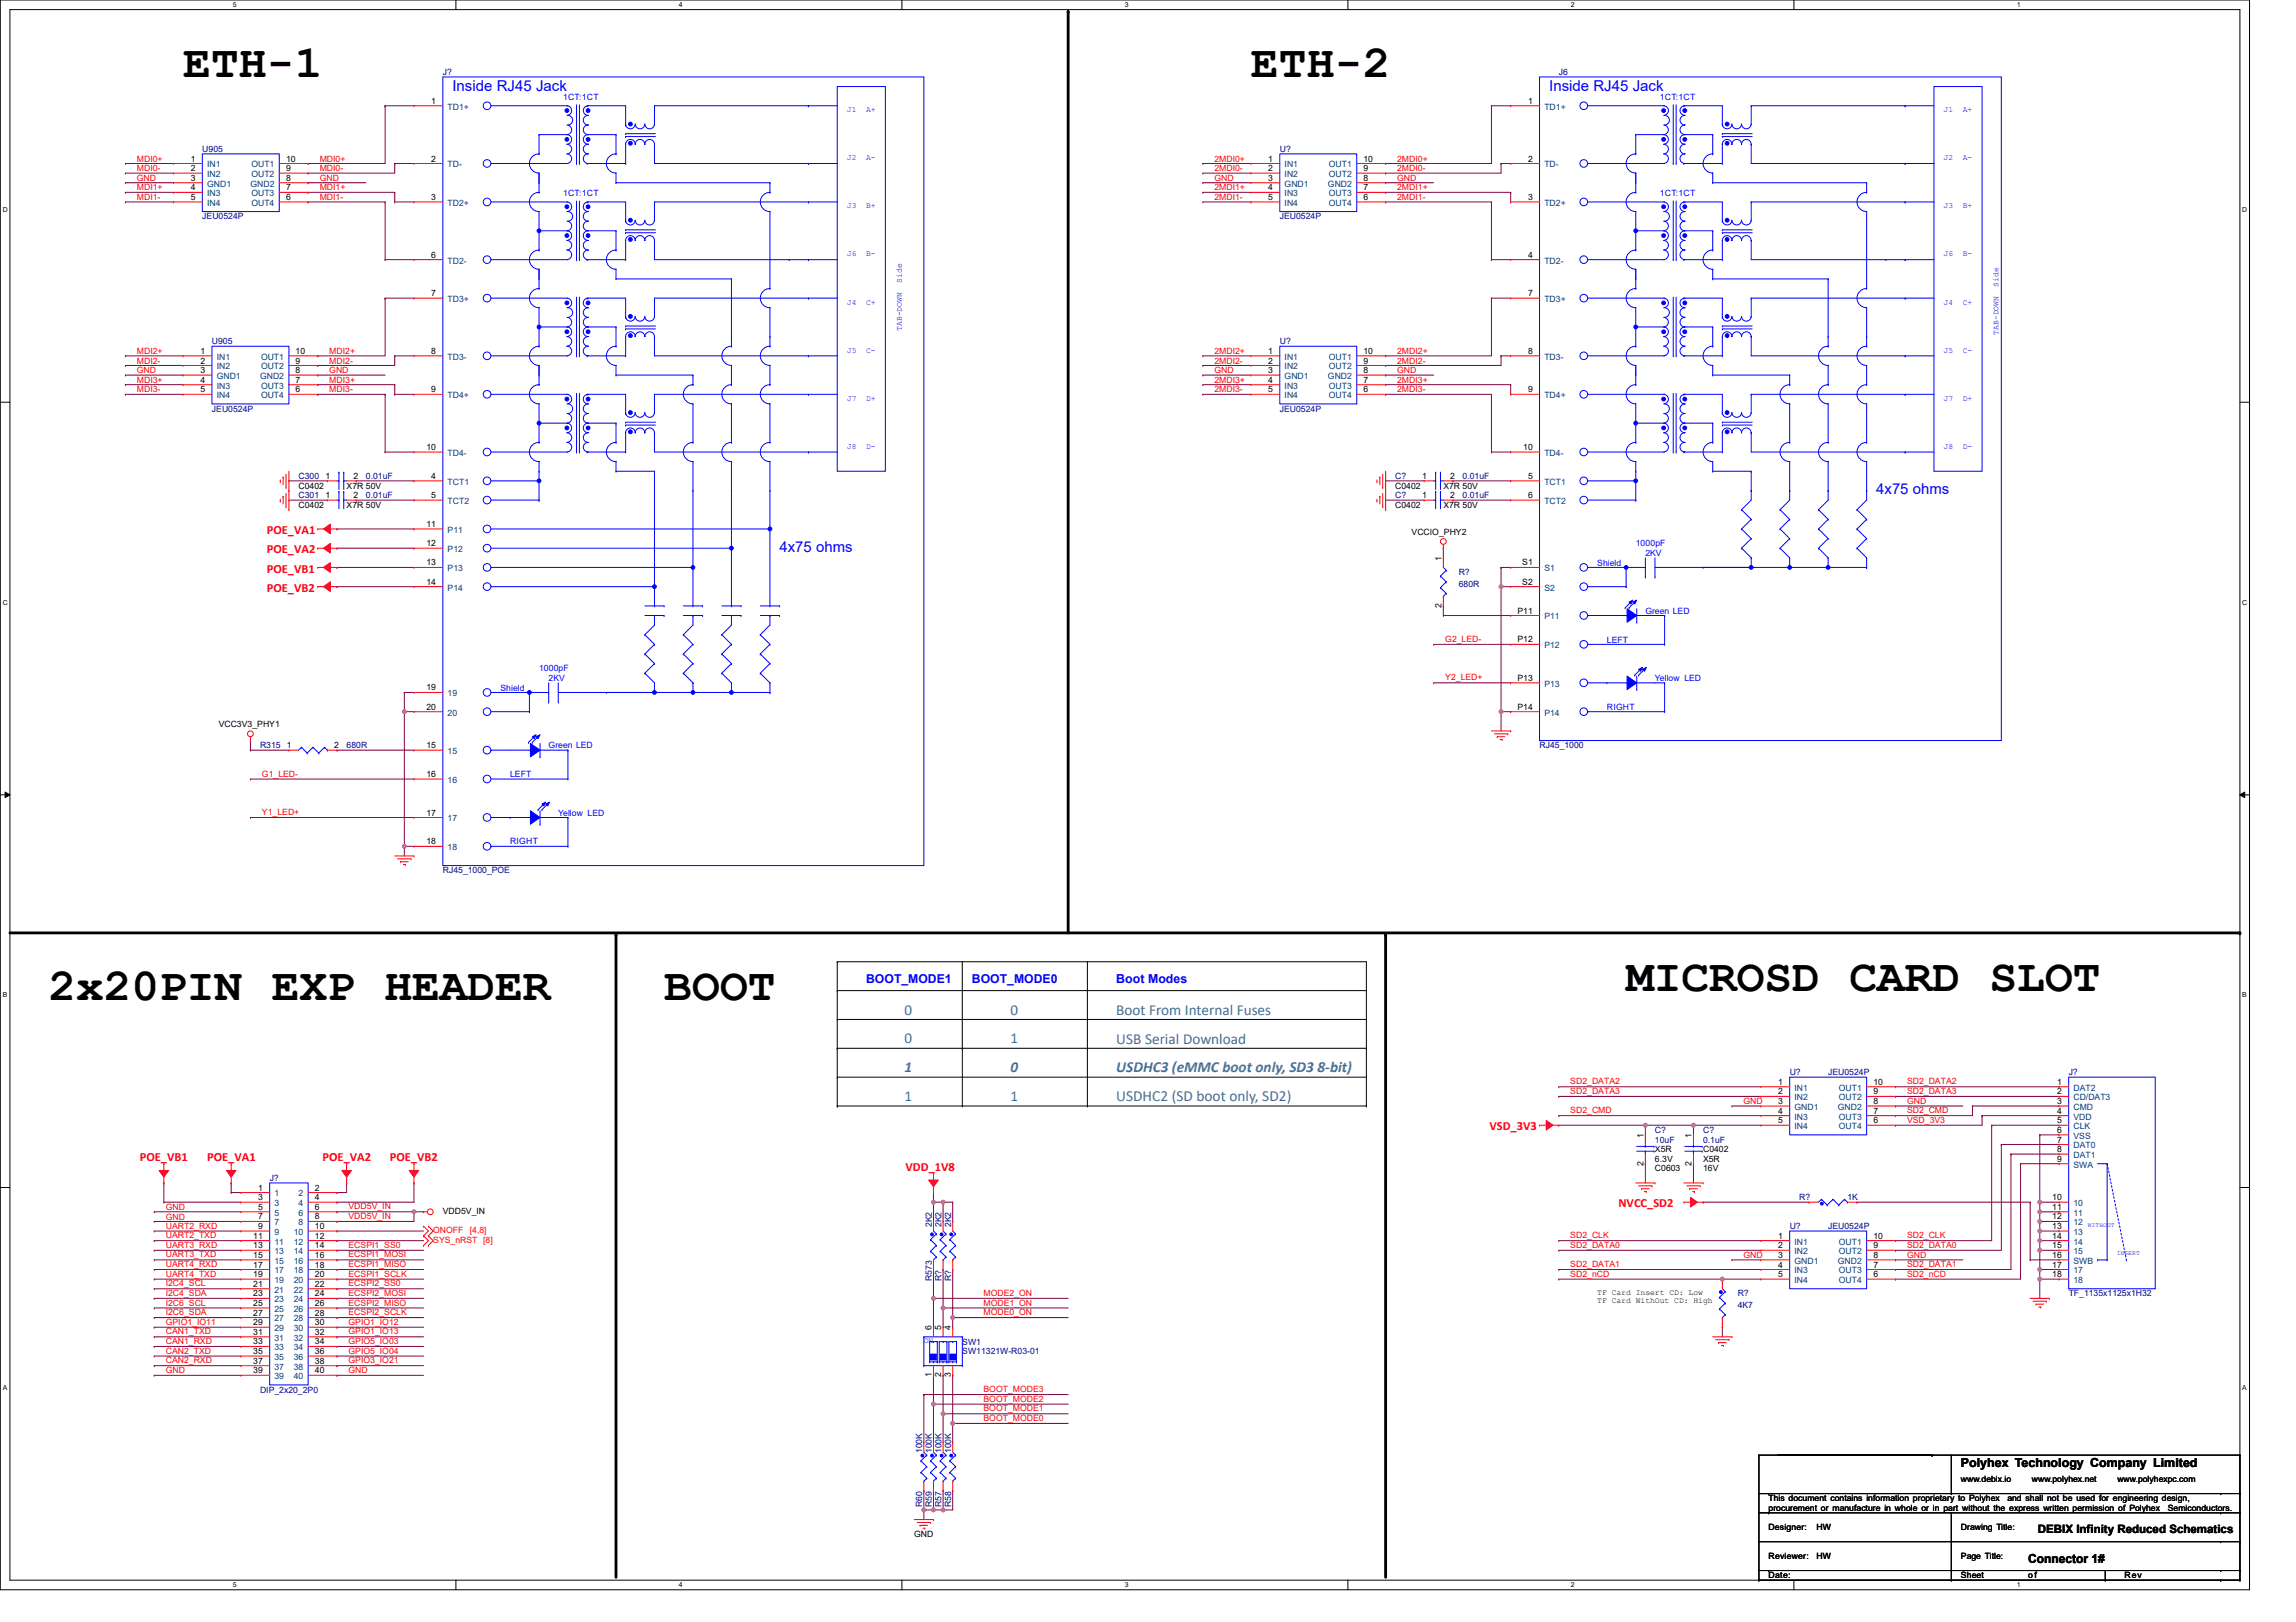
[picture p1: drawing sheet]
<svg xmlns="http://www.w3.org/2000/svg" width="297mm" height="210mm" viewBox="0 0 297 210" stroke-linecap="round" stroke-linejoin="round" font-family="sans-serif">
<defs><g id="words">
<g font-size="6">
<text x="23.7" y="10">ETH-1</text>
<text x="161.8" y="10">ETH-2</text>
<text x="6.3" y="129.4">2x20PIN EXP HEADER</text>
<text x="85.9" y="129.4">BOOT</text>
<text x="210.4" y="128.2">MICROSD CARD SLOT</text>
</g>
<g font-size="2" fill="#408080">
<text x="117" y="131.3">0</text>
<text x="130.7" y="131.3">0</text>
<text x="144.4" y="131.3">Boot From Internal Fuses</text>
<text x="117" y="135">0</text>
<text x="130.7" y="135">1</text>
<text x="144.4" y="135.1">USB Serial Download</text>
<text x="117" y="138.8">1</text>
<text x="117" y="142.5">1</text>
<text x="130.7" y="138.8">0</text>
<text x="130.7" y="142.5">1</text>
<text x="144.4" y="138.8">USDHC3 (eMMC boot only, SD3 8-bit)</text>
<text x="144.4" y="142.5">USDHC2 (SD boot only, SD2)</text>
</g>
<g font-size="1.9" fill="#00f">
<text x="58.5" y="11.7">Inside RJ45 Jack</text>
<text x="200.4" y="11.7">Inside RJ45 Jack</text>
<text x="242.7" y="64">4x75 ohms</text>
<text x="100.9" y="71.4">4x75 ohms</text>
</g>
<g font-size="1.6" fill="#f00">
<text x="34.5" y="69.1">POE_VA1</text>
<text x="34.5" y="71.6">POE_VA2</text>
<text x="34.5" y="76.6">POE_VB2</text>
<text x="34.5" y="74.1">POE_VB1</text>
<text x="192.7" y="146.3">VSD_3V3</text>
<text x="18.1" y="150.3">POE_VB1</text>
<text x="26.8" y="150.3">POE_VA1</text>
<text x="41.7" y="150.3">POE_VA2</text>
<text x="50.4" y="150.3">POE_VB2</text>
<text x="117.2" y="151.5">VDD_1V8</text>
<text x="209.4" y="156.2">NVCC_SD2</text>
</g>
<g font-size="1.6" fill="#00f">
<text x="112.1" y="127.2">BOOT_MODE1</text>
<text x="125.7" y="127.2">BOOT_MODE0</text>
<text x="144.4" y="127.2">Boot Modes</text>
</g>
<g font-size="1.6">
<text x="253.7" y="189.8">Polyhex Technology Company Limited</text>
<text x="262.4" y="202.2">Connector 1#</text>
</g>
<text font-size="1.5" x="263.6" y="198.4">DEBIX Infinity Reduced Schematics</text>
<g font-size="1.1" fill="#000080">
<text x="57.3" y="9.7">J?</text>
<text x="201.7" y="9.7">J6</text>
<text x="26.2" y="19.7">U905</text>
<text x="165.6" y="19.7">U?</text>
<text x="26.2" y="28.4">JEU0524P</text>
<text x="165.6" y="28.4">JEU0524P</text>
<text x="27.4" y="44.6">U905</text>
<text x="165.6" y="44.6">U?</text>
<text x="27.4" y="53.3">JEU0524P</text>
<text x="165.6" y="53.3">JEU0524P</text>
<text x="38.6" y="62">C300</text>
<text x="38.6" y="64.5">C301</text>
<text x="47.3" y="62">0.01uF</text>
<text x="47.3" y="64.5">0.01uF</text>
<text x="180.5" y="64.5">C?</text>
<text x="180.5" y="62">C?</text>
<text x="189.2" y="64.5">0.01uF</text>
<text x="189.2" y="62">0.01uF</text>
<text x="188.7" y="74.4">R?</text>
<text x="188.7" y="75.9">680R</text>
<text x="33.6" y="96.8">R315</text>
<text x="44.8" y="96.8">680R</text>
<text x="199.2" y="96.8">RJ45_1000</text>
<text x="57.3" y="113">RJ45_1000_POE</text>
<text x="231.5" y="139.2">U?</text>
<text x="236.5" y="139.2">JEU0524P</text>
<text x="267.6" y="139.2">J?</text>
<text x="214.1" y="146.6">C?</text>
<text x="214.1" y="147.9">10uF</text>
<text x="220.3" y="146.6">C?</text>
<text x="220.3" y="147.9">0.1uF</text>
<text x="34.9" y="152.8">J?</text>
<text x="232.8" y="155.3">R?</text>
<text x="239" y="155.3">1K</text>
<text x="120.6" y="158.8" transform="rotate(-90 120.6 158.8)">2K2</text>
<text x="121.8" y="158.8" transform="rotate(-90 121.8 158.8)">2K2</text>
<text x="123" y="158.8" transform="rotate(-90 123 158.8)">2K2</text>
<text x="231.5" y="159.1">U?</text>
<text x="236.5" y="159.1">JEU0524P</text>
<text x="120.6" y="165.8" transform="rotate(-90 120.6 165.8)">R573</text>
<text x="121.8" y="165.8" transform="rotate(-90 121.8 165.8)">R?</text>
<text x="123" y="165.8" transform="rotate(-90 123 165.8)">R?</text>
<text x="224.8" y="167.8">R?</text>
<text x="267.6" y="167.8">TF_1135x1125x1H32</text>
<text x="224.8" y="169.3">4K7</text>
<text x="124.5" y="174">SW1</text>
<text x="124.5" y="175.2">SW11321W-R03-01</text>
<text x="33.6" y="180.2">DIP_2x20_2P0</text>
<text x="119.3" y="188.1" transform="rotate(-90 119.3 188.1)">100K</text>
<text x="120.6" y="188.1" transform="rotate(-90 120.6 188.1)">100K</text>
<text x="121.8" y="188.1" transform="rotate(-90 121.8 188.1)">100K</text>
<text x="123" y="188.1" transform="rotate(-90 123 188.1)">100K</text>
<text x="119.3" y="195" transform="rotate(-90 119.3 195)">R60</text>
<text x="120.6" y="195" transform="rotate(-90 120.6 195)">R59</text>
<text x="121.8" y="195" transform="rotate(-90 121.8 195)">R57</text>
<text x="123" y="195" transform="rotate(-90 123 195)">R58</text>
</g>
<g font-size="1.1">
<text x="55.8" y="13.4">1</text>
<text x="197.7" y="13.4">1</text>
<text x="24.7" y="20.9">1</text>
<text x="24.7" y="22.1">2</text>
<text x="24.7" y="23.4">3</text>
<text x="37" y="23.4">8</text>
<text x="37" y="22.1">9</text>
<text x="37" y="20.9">10</text>
<text x="55.8" y="20.9">2</text>
<text x="164.1" y="20.9">1</text>
<text x="164.1" y="22.1">2</text>
<text x="164.1" y="23.4">3</text>
<text x="176.4" y="23.4">8</text>
<text x="176.4" y="22.1">9</text>
<text x="176.4" y="20.9">10</text>
<text x="197.7" y="20.9">2</text>
<text x="24.7" y="24.6">4</text>
<text x="24.7" y="25.9">5</text>
<text x="37" y="25.9">6</text>
<text x="37" y="24.6">7</text>
<text x="55.8" y="25.9">3</text>
<text x="164.1" y="24.6">4</text>
<text x="164.1" y="25.9">5</text>
<text x="176.4" y="25.9">6</text>
<text x="176.4" y="24.6">7</text>
<text x="197.7" y="25.9">3</text>
<text x="55.8" y="33.4">6</text>
<text x="197.7" y="33.4">4</text>
<text x="55.8" y="38.3">7</text>
<text x="197.7" y="38.3">7</text>
<text x="25.9" y="45.8">1</text>
<text x="25.9" y="47">2</text>
<text x="38.2" y="47">9</text>
<text x="38.2" y="45.8">10</text>
<text x="55.8" y="45.8">8</text>
<text x="164.1" y="45.8">1</text>
<text x="164.1" y="47">2</text>
<text x="176.4" y="47">9</text>
<text x="176.4" y="45.8">10</text>
<text x="197.7" y="45.8">8</text>
<text x="25.9" y="48.3">3</text>
<text x="25.9" y="49.5">4</text>
<text x="25.9" y="50.8">5</text>
<text x="38.2" y="50.8">6</text>
<text x="38.2" y="49.5">7</text>
<text x="38.2" y="48.3">8</text>
<text x="55.8" y="50.8">9</text>
<text x="164.1" y="48.3">3</text>
<text x="164.1" y="49.5">4</text>
<text x="164.1" y="50.8">5</text>
<text x="176.4" y="50.8">6</text>
<text x="176.4" y="49.5">7</text>
<text x="176.4" y="48.3">8</text>
<text x="197.7" y="50.8">9</text>
<text x="55.2" y="58.2">10</text>
<text x="197.1" y="58.2">10</text>
<text x="38.6" y="63.2">C0402</text>
<text x="38.6" y="65.7">C0402</text>
<text x="42.1" y="62">1</text>
<text x="42.1" y="64.5">1</text>
<text x="44.8" y="63.2">X7R 50V</text>
<text x="44.8" y="65.7">X7R 50V</text>
<text x="45.7" y="62">2</text>
<text x="45.7" y="64.5">2</text>
<text x="55.8" y="62">4</text>
<text x="55.8" y="64.5">5</text>
<text x="180.5" y="65.7">C0402</text>
<text x="180.5" y="63.2">C0402</text>
<text x="184" y="64.5">1</text>
<text x="184" y="62">1</text>
<text x="186.7" y="65.7">X7R 50V</text>
<text x="186.7" y="63.2">X7R 50V</text>
<text x="187.6" y="64.5">2</text>
<text x="187.6" y="62">2</text>
<text x="197.7" y="62">5</text>
<text x="197.7" y="64.5">6</text>
<text x="55.2" y="68.2">11</text>
<text x="55.2" y="70.7">12</text>
<text x="182.6" y="69.2">VCCIO_PHY2</text>
<text x="55.2" y="73.2">13</text>
<text x="55.2" y="75.7">14</text>
<text x="186.5" y="72.6" transform="rotate(-90 186.5 72.6)">1</text>
<text x="196.9" y="75.7">S2</text>
<text x="196.9" y="73.2">S1</text>
<text x="186.5" y="78.7" transform="rotate(-90 186.5 78.7)">2</text>
<text x="196.3" y="79.4">P11</text>
<text x="196.3" y="83.1">P12</text>
<text x="55.2" y="89.4">19</text>
<text x="196.3" y="88.1">P13</text>
<text x="28.3" y="94.1">VCC3V3_PHY1</text>
<text x="55.2" y="91.8">20</text>
<text x="196.3" y="91.8">P14</text>
<text x="37.1" y="96.8">1</text>
<text x="43.2" y="96.8">2</text>
<text x="55.2" y="96.8">15</text>
<text x="55.2" y="100.6">16</text>
<text x="55.2" y="105.5">17</text>
<text x="55.2" y="109.3">18</text>
<text x="230" y="140.4">1</text>
<text x="230" y="141.6">2</text>
<text x="230" y="142.9">3</text>
<text x="242.4" y="142.9">8</text>
<text x="242.4" y="141.6">9</text>
<text x="242.4" y="140.4">10</text>
<text x="266.1" y="140.4">1</text>
<text x="266.1" y="141.6">2</text>
<text x="266.1" y="142.9">3</text>
<text x="212.6" y="147.2" transform="rotate(-90 212.6 147.2)">1</text>
<text x="214.1" y="149.1">X5R</text>
<text x="218.8" y="147.2" transform="rotate(-90 218.8 147.2)">1</text>
<text x="220.3" y="149.1">C0402</text>
<text x="230" y="144.1">4</text>
<text x="230" y="145.4">5</text>
<text x="242.4" y="145.4">6</text>
<text x="242.4" y="144.1">7</text>
<text x="266.1" y="144.1">4</text>
<text x="266.1" y="145.4">5</text>
<text x="266.1" y="146.6">6</text>
<text x="266.1" y="147.9">7</text>
<text x="266.1" y="149.1">8</text>
<text x="33.4" y="154.1">1</text>
<text x="33.4" y="155.3">3</text>
<text x="40.7" y="154.1">2</text>
<text x="40.7" y="155.3">4</text>
<text x="212.6" y="150.8" transform="rotate(-90 212.6 150.8)">2</text>
<text x="214.1" y="151.6">C0603</text>
<text x="214.1" y="150.4">6.3V</text>
<text x="218.8" y="150.8" transform="rotate(-90 218.8 150.8)">2</text>
<text x="220.3" y="150.4">X5R</text>
<text x="220.3" y="151.6">16V</text>
<text x="265.5" y="155.3">10</text>
<text x="266.1" y="150.3">9</text>
<text x="32.8" y="160.3">11</text>
<text x="32.8" y="161.5">13</text>
<text x="33.4" y="156.6">5</text>
<text x="33.4" y="157.8">7</text>
<text x="33.4" y="159.1">9</text>
<text x="40.7" y="156.6">6</text>
<text x="40.7" y="157.8">8</text>
<text x="40.7" y="159.1">10</text>
<text x="40.7" y="160.3">12</text>
<text x="40.7" y="161.5">14</text>
<text x="57.3" y="157.1">VDD5V_IN</text>
<text x="230" y="160.3">1</text>
<text x="230" y="161.5">2</text>
<text x="242.4" y="161.5">9</text>
<text x="242.4" y="160.3">10</text>
<text x="265.5" y="156.6">11</text>
<text x="265.5" y="157.8">12</text>
<text x="265.5" y="159.1">13</text>
<text x="265.5" y="160.3">14</text>
<text x="265.5" y="161.5">15</text>
<text x="32.8" y="162.8">15</text>
<text x="32.8" y="164">17</text>
<text x="32.8" y="165.3">19</text>
<text x="32.8" y="166.5">21</text>
<text x="32.8" y="167.8">23</text>
<text x="40.7" y="162.8">16</text>
<text x="40.7" y="164">18</text>
<text x="40.7" y="165.3">20</text>
<text x="40.7" y="166.5">22</text>
<text x="40.7" y="167.8">24</text>
<text x="230" y="162.8">3</text>
<text x="230" y="164">4</text>
<text x="230" y="165.3">5</text>
<text x="242.4" y="165.3">6</text>
<text x="242.4" y="164">7</text>
<text x="242.4" y="162.8">8</text>
<text x="265.5" y="162.8">16</text>
<text x="265.5" y="164">17</text>
<text x="265.5" y="165.3">18</text>
<text x="32.8" y="169">25</text>
<text x="32.8" y="170.3">27</text>
<text x="32.8" y="171.5">29</text>
<text x="32.8" y="172.7">31</text>
<text x="32.8" y="174">33</text>
<text x="40.7" y="169">26</text>
<text x="40.7" y="170.3">28</text>
<text x="40.7" y="171.5">30</text>
<text x="40.7" y="172.7">32</text>
<text x="40.7" y="174">34</text>
<text x="120.5" y="172.1" transform="rotate(-90 120.5 172.1)">6</text>
<text x="121.8" y="172.1" transform="rotate(-90 121.8 172.1)">5</text>
<text x="123" y="172.1" transform="rotate(-90 123 172.1)">4</text>
<text x="32.8" y="175.2">35</text>
<text x="32.8" y="176.5">37</text>
<text x="32.8" y="177.7">39</text>
<text x="40.7" y="175.2">36</text>
<text x="40.7" y="176.5">38</text>
<text x="40.7" y="177.7">40</text>
<text x="120.5" y="178.2" transform="rotate(-90 120.5 178.2)">1</text>
<text x="121.8" y="178.2" transform="rotate(-90 121.8 178.2)">2</text>
<text x="123" y="178.2" transform="rotate(-90 123 178.2)">3</text>
<text x="253.7" y="191.8">www.debix.io</text>
<text x="262.9" y="191.8">www.polyhex.net</text>
<text x="273.9" y="191.8">www.polyhexpc.com</text>
<text x="228.8" y="195.5">procurement or manufacture in whole or in part without the express written permission of Polyhex</text>
<text x="228.8" y="194.3">This document contains information proprietary to Polyhex</text>
<text x="259.7" y="194.3">and shall not be used for engineering design,</text>
<text x="280.5" y="195.5">Semiconductors.</text>
<text x="118.3" y="198.9">GND</text>
<text x="228.8" y="198">Designer:</text>
<text x="228.8" y="201.8">Reviewer:</text>
<text x="235" y="198">HW</text>
<text x="235" y="201.8">HW</text>
<text x="253.7" y="198">Drawing Title:</text>
<text x="253.7" y="201.8">Page Title:</text>
<text x="228.8" y="204.2">Date:</text>
<text x="253.7" y="204.2">Sheet</text>
<text x="262.4" y="204.2">of</text>
<text x="274.8" y="204.2">Rev</text>
</g>
<g font-size="1.1" fill="#004080">
<text x="57.9" y="14.2">TD1+</text>
<text x="199.8" y="14.2">TD1+</text>
<text x="26.8" y="21.7">IN1</text>
<text x="26.8" y="22.9">IN2</text>
<text x="32.5" y="22.9">OUT2</text>
<text x="32.5" y="21.7">OUT1</text>
<text x="57.9" y="21.7">TD-</text>
<text x="166.2" y="21.7">IN1</text>
<text x="166.2" y="22.9">IN2</text>
<text x="171.9" y="22.9">OUT2</text>
<text x="171.9" y="21.7">OUT1</text>
<text x="199.8" y="21.7">TD-</text>
<text x="26.8" y="24.1">GND1</text>
<text x="26.8" y="25.4">IN3</text>
<text x="26.8" y="26.6">IN4</text>
<text x="32.4" y="24.1">GND2</text>
<text x="32.5" y="26.6">OUT4</text>
<text x="32.5" y="25.4">OUT3</text>
<text x="57.9" y="26.6">TD2+</text>
<text x="166.2" y="24.1">GND1</text>
<text x="166.2" y="25.4">IN3</text>
<text x="166.2" y="26.6">IN4</text>
<text x="171.8" y="24.1">GND2</text>
<text x="171.9" y="26.6">OUT4</text>
<text x="171.9" y="25.4">OUT3</text>
<text x="199.8" y="26.6">TD2+</text>
<text x="57.9" y="34.1">TD2-</text>
<text x="199.8" y="34.1">TD2-</text>
<text x="57.9" y="39.1">TD3+</text>
<text x="199.8" y="39.1">TD3+</text>
<text x="28" y="46.6">IN1</text>
<text x="28" y="47.8">IN2</text>
<text x="33.8" y="47.8">OUT2</text>
<text x="33.8" y="46.6">OUT1</text>
<text x="57.9" y="46.6">TD3-</text>
<text x="166.2" y="46.6">IN1</text>
<text x="166.2" y="47.8">IN2</text>
<text x="171.9" y="47.8">OUT2</text>
<text x="171.9" y="46.6">OUT1</text>
<text x="199.8" y="46.6">TD3-</text>
<text x="28" y="49">GND1</text>
<text x="28" y="50.3">IN3</text>
<text x="28" y="51.5">IN4</text>
<text x="33.6" y="49">GND2</text>
<text x="33.8" y="51.5">OUT4</text>
<text x="33.8" y="50.3">OUT3</text>
<text x="57.9" y="51.5">TD4+</text>
<text x="166.2" y="49">GND1</text>
<text x="166.2" y="50.3">IN3</text>
<text x="166.2" y="51.5">IN4</text>
<text x="171.8" y="49">GND2</text>
<text x="171.9" y="51.5">OUT4</text>
<text x="171.9" y="50.3">OUT3</text>
<text x="199.8" y="51.5">TD4+</text>
<text x="57.9" y="59">TD4-</text>
<text x="199.8" y="59">TD4-</text>
<text x="57.9" y="62.7">TCT1</text>
<text x="57.9" y="65.2">TCT2</text>
<text x="199.8" y="62.7">TCT1</text>
<text x="199.8" y="65.2">TCT2</text>
<text x="57.9" y="69">P11</text>
<text x="57.9" y="71.4">P12</text>
<text x="57.9" y="73.9">P13</text>
<text x="57.9" y="76.4">P14</text>
<text x="199.8" y="76.4">S2</text>
<text x="199.8" y="73.9">S1</text>
<text x="199.8" y="80.2">P11</text>
<text x="199.8" y="83.9">P12</text>
<text x="199.8" y="88.9">P13</text>
<text x="57.9" y="92.6">20</text>
<text x="57.9" y="90.1">19</text>
<text x="199.8" y="92.6">P14</text>
<text x="57.9" y="97.6">15</text>
<text x="57.9" y="101.3">16</text>
<text x="57.9" y="106.3">17</text>
<text x="57.9" y="110">18</text>
<text x="232.2" y="141.1">IN1</text>
<text x="232.2" y="142.4">IN2</text>
<text x="232.2" y="143.6">GND1</text>
<text x="237.8" y="143.6">GND2</text>
<text x="237.9" y="142.4">OUT2</text>
<text x="237.9" y="141.1">OUT1</text>
<text x="268.3" y="141.1">DAT2</text>
<text x="268.3" y="142.4">CD/DAT3</text>
<text x="268.3" y="143.6">CMD</text>
<text x="232.2" y="144.9">IN3</text>
<text x="232.2" y="146.1">IN4</text>
<text x="237.9" y="146.1">OUT4</text>
<text x="237.9" y="144.9">OUT3</text>
<text x="268.3" y="144.9">VDD</text>
<text x="268.3" y="146.1">CLK</text>
<text x="268.3" y="147.4">VSS</text>
<text x="268.3" y="148.6">DAT0</text>
<text x="268.3" y="149.9">DAT1</text>
<text x="35.5" y="154.8">1</text>
<text x="38.6" y="154.8">2</text>
<text x="268.3" y="151.1">SWA</text>
<text x="35.5" y="156.1">3</text>
<text x="35.5" y="157.3">5</text>
<text x="35.5" y="158.6">7</text>
<text x="35.5" y="159.8">9</text>
<text x="35.5" y="161.1">11</text>
<text x="38" y="159.8">10</text>
<text x="38" y="161.1">12</text>
<text x="38.6" y="156.1">4</text>
<text x="38.6" y="157.3">6</text>
<text x="38.6" y="158.6">8</text>
<text x="232.2" y="161.1">IN1</text>
<text x="237.9" y="161.1">OUT1</text>
<text x="268.3" y="157.3">11</text>
<text x="268.3" y="158.6">12</text>
<text x="268.3" y="159.8">13</text>
<text x="268.3" y="161.1">14</text>
<text x="268.3" y="156.1">10</text>
<text x="35.5" y="162.3">13</text>
<text x="35.5" y="163.5">15</text>
<text x="35.5" y="164.8">17</text>
<text x="35.5" y="166">19</text>
<text x="35.5" y="167.3">21</text>
<text x="38" y="162.3">14</text>
<text x="38" y="163.5">16</text>
<text x="38" y="164.8">18</text>
<text x="38" y="166">20</text>
<text x="38" y="167.3">22</text>
<text x="232.2" y="162.3">IN2</text>
<text x="232.2" y="163.5">GND1</text>
<text x="232.2" y="164.8">IN3</text>
<text x="232.2" y="166">IN4</text>
<text x="237.8" y="163.5">GND2</text>
<text x="237.9" y="166">OUT4</text>
<text x="237.9" y="164.8">OUT3</text>
<text x="237.9" y="162.3">OUT2</text>
<text x="268.3" y="163.5">SWB</text>
<text x="268.3" y="162.3">15</text>
<text x="268.3" y="164.8">17</text>
<text x="268.3" y="166">18</text>
<text x="35.5" y="168.5">23</text>
<text x="35.5" y="169.8">25</text>
<text x="35.5" y="171">27</text>
<text x="35.5" y="172.3">29</text>
<text x="35.5" y="173.5">31</text>
<text x="38" y="168.5">24</text>
<text x="38" y="169.8">26</text>
<text x="38" y="171">28</text>
<text x="38" y="172.3">30</text>
<text x="38" y="173.5">32</text>
<text x="35.5" y="174.7">33</text>
<text x="35.5" y="176">35</text>
<text x="35.5" y="177.2">37</text>
<text x="35.5" y="178.5">39</text>
<text x="38" y="174.7">34</text>
<text x="38" y="176">36</text>
<text x="38" y="177.2">38</text>
<text x="38" y="178.5">40</text>
</g>
<g font-size="1.1" fill="#00f">
<text x="72.8" y="13">1CT:1CT</text>
<text x="214.7" y="13">1CT:1CT</text>
<text x="72.8" y="25.4">1CT:1CT</text>
<text x="214.7" y="25.4">1CT:1CT</text>
<text x="211.6" y="70.7">1000pF</text>
<text x="212.9" y="71.9">2KV</text>
<text x="206.6" y="73.2">Shield</text>
<text x="207.9" y="83.1">LEFT</text>
<text x="212.9" y="79.4">Green LED</text>
<text x="64.8" y="89.4">Shield</text>
<text x="69.7" y="86.9">1000pF</text>
<text x="71" y="88.1">2KV</text>
<text x="214.1" y="88.1">Yellow LED</text>
<text x="207.9" y="91.9">RIGHT</text>
<text x="66" y="100.6">LEFT</text>
<text x="71" y="96.8">Green LED</text>
<text x="72.2" y="105.5">Yellow LED</text>
<text x="66" y="109.3">RIGHT</text>
</g>
<g font-size="1.1" fill="#f00">
<text x="17.7" y="23.4">GND</text>
<text x="17.7" y="22.2">MDI0-</text>
<text x="17.7" y="20.9">MDI0+</text>
<text x="41.4" y="20.9">MDI0+</text>
<text x="41.4" y="22.2">MDI0-</text>
<text x="41.4" y="23.4">GND</text>
<text x="157.1" y="23.4">GND</text>
<text x="157.1" y="22.2">2MDI0-</text>
<text x="157.1" y="20.9">2MDI0+</text>
<text x="180.8" y="23.4">GND</text>
<text x="180.8" y="22.2">2MDI0-</text>
<text x="180.8" y="20.9">2MDI0+</text>
<text x="17.7" y="25.9">MDI1-</text>
<text x="17.7" y="24.6">MDI1+</text>
<text x="41.4" y="24.6">MDI1+</text>
<text x="41.4" y="25.9">MDI1-</text>
<text x="157.1" y="25.9">2MDI1-</text>
<text x="157.1" y="24.6">2MDI1+</text>
<text x="180.8" y="25.9">2MDI1-</text>
<text x="180.8" y="24.6">2MDI1+</text>
<text x="17.7" y="47">MDI2-</text>
<text x="17.7" y="45.8">MDI2+</text>
<text x="42.6" y="45.8">MDI2+</text>
<text x="42.6" y="47">MDI2-</text>
<text x="157.1" y="47">2MDI2-</text>
<text x="157.1" y="45.8">2MDI2+</text>
<text x="180.8" y="47">2MDI2-</text>
<text x="180.8" y="45.8">2MDI2+</text>
<text x="17.7" y="48.3">GND</text>
<text x="17.7" y="50.8">MDI3-</text>
<text x="17.7" y="49.5">MDI3+</text>
<text x="42.6" y="49.5">MDI3+</text>
<text x="42.6" y="50.8">MDI3-</text>
<text x="42.6" y="48.3">GND</text>
<text x="157.1" y="48.3">GND</text>
<text x="157.1" y="50.8">2MDI3-</text>
<text x="157.1" y="49.5">2MDI3+</text>
<text x="180.8" y="48.3">GND</text>
<text x="180.8" y="50.8">2MDI3-</text>
<text x="180.8" y="49.5">2MDI3+</text>
<text x="187" y="83.1">G2_LED-</text>
<text x="187" y="88.1">Y2_LED+</text>
<text x="33.9" y="100.5">G1_LED-</text>
<text x="33.9" y="105.5">Y1_LED+</text>
<text x="203.2" y="140.3">SD2_DATA2</text>
<text x="203.2" y="141.6">SD2_DATA3</text>
<text x="225.6" y="142.9">GND</text>
<text x="246.7" y="140.3">SD2_DATA2</text>
<text x="246.7" y="141.6">SD2_DATA3</text>
<text x="246.7" y="142.9">GND</text>
<text x="203.2" y="144.1">SD2_CMD</text>
<text x="246.7" y="144.1">SD2_CMD</text>
<text x="246.7" y="145.3">VSD_3V3</text>
<text x="21.4" y="161.5">UART3_RXD</text>
<text x="21.4" y="159">UART2_RXD</text>
<text x="21.4" y="160.2">UART2_TXD</text>
<text x="21.4" y="157.8">GND</text>
<text x="21.4" y="156.6">GND</text>
<text x="45.1" y="161.5">ECSPI1_SS0</text>
<text x="45.1" y="156.5">VDD5V_IN</text>
<text x="45.1" y="157.8">VDD5V_IN</text>
<text x="56" y="159.6">ONOFF</text>
<text x="56" y="160.8">SYS_nRST [8]</text>
<text x="60.8" y="159.6">[4,8]</text>
<text x="203.2" y="160.2">SD2_CLK</text>
<text x="203.2" y="161.5">SD2_DATA0</text>
<text x="246.7" y="160.2">SD2_CLK</text>
<text x="246.7" y="161.5">SD2_DATA0</text>
<text x="21.4" y="166.5">I2C4_SCL</text>
<text x="21.4" y="167.7">I2C4_SDA</text>
<text x="21.4" y="162.7">UART3_TXD</text>
<text x="21.4" y="164">UART4_RXD</text>
<text x="21.4" y="165.2">UART4_TXD</text>
<text x="45.1" y="166.5">ECSPI2_SS0</text>
<text x="45.1" y="167.7">ECSPI2_MOSI</text>
<text x="45.1" y="165.2">ECSPI1_SCLK</text>
<text x="45.1" y="164">ECSPI1_MISO</text>
<text x="45.1" y="162.7">ECSPI1_MOSI</text>
<text x="127.2" y="167.7">MODE2_ON</text>
<text x="203.2" y="164">SD2_DATA1</text>
<text x="203.2" y="165.2">SD2_nCD</text>
<text x="225.6" y="162.8">GND</text>
<text x="246.7" y="164">SD2_DATA1</text>
<text x="246.7" y="165.2">SD2_nCD</text>
<text x="246.7" y="162.8">GND</text>
<text x="21.4" y="172.7">CAN1_TXD</text>
<text x="21.4" y="173.9">CAN1_RXD</text>
<text x="21.4" y="171.4">GPIO1_IO11</text>
<text x="21.4" y="169">I2C6_SCL</text>
<text x="21.4" y="170.2">I2C6_SDA</text>
<text x="45.1" y="172.7">GPIO1_IO13</text>
<text x="45.1" y="171.4">GPIO1_IO12</text>
<text x="45.1" y="173.9">GPIO5_IO03</text>
<text x="45.1" y="170.2">ECSPI2_SCLK</text>
<text x="45.1" y="169">ECSPI2_MISO</text>
<text x="127.2" y="170.2">MODE0_ON</text>
<text x="127.2" y="169">MODE1_ON</text>
<text x="21.4" y="175.2">CAN2_TXD</text>
<text x="21.4" y="176.4">CAN2_RXD</text>
<text x="21.4" y="177.7">GND</text>
<text x="45.1" y="175.2">GPIO5_IO04</text>
<text x="45.1" y="176.4">GPIO3_IO21</text>
<text x="45.1" y="177.7">GND</text>
<text x="127.2" y="183.9">BOOT_MODE0</text>
<text x="127.2" y="182.6">BOOT_MODE1</text>
<text x="127.2" y="181.4">BOOT_MODE2</text>
<text x="127.2" y="180.2">BOOT_MODE3</text>
</g>
<g font-size="1" fill="#00f">
<text x="109.6" y="14.5">J1</text>
<text x="112.1" y="14.5">A+</text>
<text x="251.4" y="14.5">J1</text>
<text x="253.9" y="14.5">A+</text>
<text x="109.6" y="20.7">J2</text>
<text x="112.1" y="20.7">A-</text>
<text x="251.4" y="20.7">J2</text>
<text x="253.9" y="20.7">A-</text>
<text x="109.6" y="27">J3</text>
<text x="112.1" y="27">B+</text>
<text x="251.4" y="27">J3</text>
<text x="253.9" y="27">B+</text>
<text x="109.6" y="33.2">J6</text>
<text x="112.1" y="33.2">B-</text>
<text x="251.4" y="33.2">J6</text>
<text x="253.9" y="33.2">B-</text>
<text x="109.6" y="39.4">J4</text>
<text x="112.1" y="39.4">C+</text>
<text x="116.7" y="36.6" transform="rotate(-90 116.7 36.6)">Side</text>
<text x="251.4" y="39.4">J4</text>
<text x="253.9" y="39.4">C+</text>
<text x="258.6" y="37.1" transform="rotate(-90 258.6 37.1)">Side</text>
<text x="109.6" y="45.6">J5</text>
<text x="112.1" y="45.6">C-</text>
<text x="116.7" y="42.8" transform="rotate(-90 116.7 42.8)">TAB-DOWN</text>
<text x="251.4" y="45.6">J5</text>
<text x="253.9" y="45.6">C-</text>
<text x="258.6" y="43.3" transform="rotate(-90 258.6 43.3)">TAB-DOWN</text>
<text x="109.6" y="51.9">J7</text>
<text x="112.1" y="51.9">D+</text>
<text x="251.4" y="51.9">J7</text>
<text x="253.9" y="51.9">D+</text>
<text x="109.6" y="58.1">J8</text>
<text x="112.1" y="58.1">D-</text>
<text x="251.4" y="58.1">J8</text>
<text x="253.9" y="58.1">D-</text>
<text x="119.5" y="173.8">ON</text>
</g>
<g font-size="1">
<text x="206.6" y="167.6">TF Card Insert CD: Low</text>
<text x="206.6" y="168.6">TF Card WithOut CD: High</text>
</g>
<g font-size=".9">
<text x="30.1" y=".9">5</text>
<text x="87.8" y=".9">4</text>
<text x="145.5" y=".9">3</text>
<text x="203.2" y=".9">2</text>
<text x="260.9" y=".9">1</text>
<text x=".4" y="27.4">D</text>
<text x="290.1" y="27.4">D</text>
<text x=".4" y="78.3">C</text>
<text x="290.1" y="78.3">C</text>
<text x=".4" y="129.1">B</text>
<text x="290.1" y="129.1">B</text>
<text x=".4" y="179.9">A</text>
<text x="290.1" y="179.9">A</text>
<text x="30.1" y="205.4">5</text>
<text x="87.8" y="205.4">4</text>
<text x="145.5" y="205.4">3</text>
<text x="203.2" y="205.4">2</text>
<text x="260.9" y="205.4">1</text>
</g>
<g font-size=".8" fill="#00f">
<text x="270.1" y="158.7">WITHOUT</text>
<text x="273.9" y="162.5">INSERT</text>
</g>
</g></defs>
<path d="M0 0h291v205.7h-291zM1.3 1.2h288.5v203.3h-288.5z" fill="none" stroke="#000" stroke-width=".13"/>
<g fill="#fff">
<path d="M30.1 .1h.5v1h-.5z"/>
<path d="M30.1 204.6h.5v1h-.5z"/>
</g>
<path d="M59 0v1.2M59 204.5v1.2" fill="none" stroke="#000" stroke-width=".13"/>
<g fill="#fff">
<path d="M87.8 .1h.5v1h-.5z"/>
<path d="M87.8 204.6h.5v1h-.5z"/>
</g>
<path d="M116.7 0v1.2M116.7 204.5v1.2" fill="none" stroke="#000" stroke-width=".13"/>
<g fill="#fff">
<path d="M145.5 .1h.5v1h-.5z"/>
<path d="M145.5 204.6h.5v1h-.5z"/>
</g>
<path d="M174.4 0v1.2M174.4 204.5v1.2" fill="none" stroke="#000" stroke-width=".13"/>
<g fill="#fff">
<path d="M203.2 .1h.5v1h-.5z"/>
<path d="M203.2 204.6h.5v1h-.5z"/>
</g>
<path d="M232.1 0v1.2M232.1 204.5v1.2" fill="none" stroke="#000" stroke-width=".13"/>
<g fill="#fff">
<path d="M260.9 .1h.5v1h-.5z"/>
<path d="M260.9 204.6h.5v1h-.5z"/>
<path d="M.4 26.6h.6v1h-.6z"/>
<path d="M290.1 26.6h.6v1h-.6z"/>
<path d="M.4 77.5h.6v.9h-.6z"/>
<path d="M290.1 77.5h.6v.9h-.6z"/>
</g>
<path d="M0 52.1h1.3M289.8 52.1h1.2" fill="none" stroke="#000" stroke-width=".13"/>
<g fill="#fff">
<path d="M.4 128.3h.5v1h-.5z"/>
<path d="M290.1 128.3h.6v1h-.6z"/>
</g>
<path d="M0 102.9h1.3M.7 102.5l.6 .4-.6 .3zM289.8 102.9l.6-.4v.7zM289.8 102.9h1.2" fill="none" stroke="#000" stroke-width=".13"/>
<path d="M.7 102.5l.6 .4-.6 .3zM289.8 102.9l.6-.4v.7z" fill="#000"/>
<g fill="#fff">
<path d="M.3 179.1h.6v1h-.6z"/>
<path d="M290.1 179.1h.6v1h-.6z"/>
</g>
<g fill="none" stroke="#000" stroke-width=".13">
<path d="M108.3 124.5h.1M108.3 131.9h.1M108.3 135.7h.1M108.3 124.5v18.6M108.3 139.4h68.5M108.3 124.5h68.5v18.6M108.3 128.2h68.5M108.3 131.9h68.5M108.3 135.7h68.5M108.3 128.2h.1M108.3 139.4h.1M124.5 135.7h.1"/>
<path d="M124.5 124.5v18.6M140.7 135.7h.1M140.7 124.5v18.6M176.8 135.7h.1M0 153.7h1.3M108.3 143.1h.1M108.3 143.1h68.5M124.5 143.1h.1M140.7 143.1h.1M176.8 143.1h.1M289.8 153.7h1.2"/>
</g>
<path d="M138.2 1.5v119.2M1.3 120.7h288.5M79.7 121v83.1M179.3 121v83.1" fill="none" stroke="#000" stroke-width=".37"/>
<g fill="#000">
<circle cx="138.2" cy="1.5" r=".18"/>
<circle cx="79.7" cy="121" r=".18"/>
<circle cx="179.3" cy="121" r=".18"/>
<circle cx="289.8" cy="120.7" r=".18"/>
</g>
<g fill="none" stroke="#800040" stroke-width=".13">
<path d="M49.8 13.7h.1M49.8 13.7h3.8M49.8 13.7v7.5h-9.9M16.2 23.6h.1M16.2 26.1h.1M16.2 22.4h.1M16.2 21.2h.1M16.2 24.9h.1M16.2 21.2h6.2M16.2 22.4h6.2M16.2 24.9h6.2M16.2 26.1h6.2"/>
<path d="M16.2 23.6h6.2M39.9 21.2h.1M39.9 22.4h.1M39.9 24.9h.1M39.9 26.1h.1M39.9 23.6h.1M39.9 24.9h11.2M39.9 26.1h9.9M39.9 23.6h7.4M49.8 33.6h.1M49.8 26.1h.1M49.8 38.6h.1"/>
<path d="M49.8 26.1v7.5M49.8 38.6v7.5h-8.7M49.8 33.6h3.8M49.8 38.6h3.8M51.1 21.2h.1M51.1 24.9h.1M51.1 26.1h.1M51.1 21.2h2.5M51.1 21.2v1.2h-11.2M51.1 24.9v1.2M51.1 26.1h2.5M16.2 48.5h.1"/>
<path d="M16.2 51h.1M16.2 47.3h.1M16.2 46.1h.1M16.2 49.8h.1M16.2 46.1h7.5M16.2 47.3h7.5M16.2 49.8h7.5M16.2 51h7.5M16.2 48.5h7.5M41.1 46.1h.1M41.1 47.3h.1M41.1 49.8h.1"/>
<path d="M41.1 51h.1M41.1 48.5h.1M41.1 49.8h10M41.1 51h8.7M41.1 48.5h8.7M49.8 58.5h.1M49.8 51h.1M49.8 51v7.5M49.8 58.5h3.8M51.1 46.1h.1M51.1 49.8h.1M51.1 51h.1"/>
<path d="M51.1 46.1v1.2h-10M51.1 49.8v1.2M51.1 46.1h2.5M51.1 51h2.5M37.4 62.2h.1M37.4 64.7h.1M37.4 62.2h5M37.4 64.7h5M43.6 68.5h.1M43.6 70.9h.1M43.6 73.4h.1M43.6 75.9h.1"/>
<path d="M43.6 68.5h10M43.6 70.9h10M43.6 73.4h10M43.6 75.9h10M46.1 62.2h.1M46.1 64.7h.1M46.1 62.2h7.5M46.1 64.7h7.5M32.4 95.8h.1M32.4 97.1h.1M32.4 97.1h5M32.4 95.8v1.3"/>
<path d="M43.6 97.1h.1M43.6 97.1h10M52.3 89.6h.1M52.3 92.1h.1M52.3 89.6h1.3M52.3 89.6v19.9M52.3 92.1h1.3M32.4 100.8h.1M32.4 100.8h21.2M32.4 105.8h.1M32.4 105.8h21.2"/>
</g>
<circle cx="52.3" cy="109.5" r=".24" fill="#f0f"/>
<circle cx="52.3" cy="109.5" r=".24" fill="none" stroke="#f0f" stroke-width=".13"/>
<circle cx="52.3" cy="92.1" r=".24" fill="#f0f"/>
<circle cx="52.3" cy="92.1" r=".24" fill="none" stroke="#f0f" stroke-width=".13"/>
<g fill="none" stroke="#800040" stroke-width=".13">
<path d="M179.3 62.2h.1M179.3 64.7h.1M179.3 62.2h4.9M179.3 64.7h4.9M186.7 79.7h8.7M186.7 79.7h.1M186.7 78.4h.1M186.7 70.9h.1M186.7 70.9v1.3M186.7 78.4v1.3M188 62.2h.1M188 64.7h.1"/>
<path d="M188 62.2h7.4M188 64.7h7.4M194.2 73.4h.1M194.2 75.9h.1M194.2 73.4v21.2M194.2 73.4h1.2M194.2 75.9h1.2M185.5 83.4h.1M185.5 88.4h.1M185.5 83.4h9.9M185.5 88.4h9.9M194.2 92.1h.1"/>
<path d="M194.2 92.1h1.2M52.3 109.5v1.3M52.3 109.5h.1M52.3 109.5h1.3"/>
</g>
<circle cx="194.2" cy="92.1" r=".24" fill="#f0f"/>
<circle cx="194.2" cy="92.1" r=".24" fill="none" stroke="#f0f" stroke-width=".13"/>
<circle cx="194.2" cy="75.9" r=".24" fill="#f0f"/>
<circle cx="194.2" cy="75.9" r=".24" fill="none" stroke="#f0f" stroke-width=".13"/>
<g fill="none" stroke="#800040" stroke-width=".13">
<path d="M193 13.7h.1M193 13.7v7.5h-13.7M193 13.7h2.4M155.6 23.6h.1M155.6 26.1h.1M155.6 22.4h.1M155.6 21.2h.1M155.6 24.9h.1M155.6 23.6h6.2M155.6 26.1h6.2M155.6 22.4h6.2M155.6 21.2h6.2"/>
<path d="M155.6 24.9h6.2M179.3 23.6h6.2M179.3 23.6h.1M179.3 26.1h.1M179.3 22.4h.1M179.3 21.2h.1M179.3 24.9h.1M179.3 24.9h16.1M179.3 26.1h13.7M193 33.6h.1M193 26.1h.1M193 38.6h.1"/>
<path d="M193 38.6v7.5h-13.7M193 26.1v7.5M193 33.6h2.4M193 38.6h2.4M194.2 21.2h.1M194.2 21.2v1.2h-14.9M194.2 21.2h1.2M195.4 24.9h.1M195.4 24.9v1.2M155.6 48.5h.1M155.6 51h.1M155.6 47.3h.1"/>
<path d="M155.6 46.1h.1M155.6 49.8h.1M155.6 48.5h6.2M155.6 51h6.2M155.6 47.3h6.2M155.6 46.1h6.2M155.6 49.8h6.2M179.3 48.5h6.2M179.3 48.5h.1M179.3 51h.1M179.3 47.3h.1M179.3 46.1h.1"/>
<path d="M179.3 49.8h.1M179.3 49.8h16.1M179.3 51h13.7M193 58.5h.1M193 51h.1M193 51v7.5M193 58.5h2.4M194.2 46.1h.1M194.2 46.1v1.2h-14.9M194.2 46.1h1.2M195.4 49.8h.1M195.4 49.8v1.2"/>
<path d="M263.9 146.9h.1M263.9 146.9v8.7M263.9 146.9h2.5"/>
</g>
<circle cx="263.9" cy="155.6" r=".24" fill="#f0f"/>
<circle cx="263.9" cy="155.6" r=".24" fill="none" stroke="#f0f" stroke-width=".13"/>
<g fill="none" stroke="#800040" stroke-width=".13">
<path d="M201.7 140.6h.1M201.7 141.9h.1M201.7 144.4h.1M201.7 140.6h26.1M201.7 141.9h26.1M201.7 144.4h26.1M245.2 140.6h21.2M245.2 141.9h21.2M245.2 140.6h.1M245.2 141.9h.1M245.2 144.4h.1M245.2 145.6h.1"/>
<path d="M255.2 143.1h.1M255.2 143.1v1.3h-10M255.2 143.1h11.2M256.4 144.4h10M256.4 144.4h.1M256.4 144.4v1.2h-11.2M257.7 145.6h8.7M257.7 145.6h.1M257.7 145.6v15h-12.5M258.9 148.1h.1M258.9 148.1v13.7h-13.7M258.9 148.1h7.5"/>
<path d="M260.2 149.4h6.2M260.2 149.4h.1M260.2 149.4v14.9h-15M261.4 150.6h.1M261.4 150.6v14.9h-16.2M201.7 165.5h21.1M201.7 160.6h.1M201.7 161.8h.1M201.7 164.3h.1M201.7 165.5h.1M201.7 160.6h26.1M201.7 161.8h26.1"/>
<path d="M201.7 164.3h26.1M245.2 160.6h.1M245.2 161.8h.1M245.2 164.3h.1M245.2 165.5h.1"/>
</g>
<circle cx="222.8" cy="165.5" r=".24" fill="#f0f"/>
<circle cx="222.8" cy="165.5" r=".24" fill="none" stroke="#f0f" stroke-width=".13"/>
<path d="M212.9 150.6h.1M212.9 150.6v2.5M219.1 145.6h8.7M219.1 150.6h.1M219.1 145.6h.1M219.1 145.6v1.3M219.1 150.6v2.5" fill="none" stroke="#800040" stroke-width=".13"/>
<circle cx="219.1" cy="145.6" r=".24" fill="#f0f"/>
<circle cx="219.1" cy="145.6" r=".24" fill="none" stroke="#f0f" stroke-width=".13"/>
<path d="M212.9 145.6h.1M212.9 145.6v1.3M212.9 145.6h6.2" fill="none" stroke="#800040" stroke-width=".13"/>
<circle cx="212.9" cy="145.6" r=".24" fill="#f0f"/>
<circle cx="212.9" cy="145.6" r=".24" fill="none" stroke="#f0f" stroke-width=".13"/>
<g fill="none" stroke="#800040" stroke-width=".13">
<path d="M201.7 145.6h.1M201.7 145.6h11.2M220.3 155.6h13.7M220.3 155.6h.1M224.1 143.1h.1M224.1 143.1h3.7M245.2 143.1h.1M245.2 143.1h8.7M263.9 155.6h.1M263.9 155.6v1.2M263.9 155.6h2.5M222.8 165.5h.1"/>
<path d="M222.8 171.8h.1M222.8 171.8v1.2M222.8 165.5h5M224.1 163h.1M224.1 163h3.7M245.2 163h.1M245.2 163h8.7"/>
</g>
<circle cx="263.9" cy="156.8" r=".24" fill="#f0f"/>
<circle cx="263.9" cy="156.8" r=".24" fill="none" stroke="#f0f" stroke-width=".13"/>
<path d="M263.9 156.8h.1M263.9 156.8v1.3M263.9 156.8h2.5" fill="none" stroke="#800040" stroke-width=".13"/>
<circle cx="263.9" cy="158.1" r=".24" fill="#f0f"/>
<circle cx="263.9" cy="158.1" r=".24" fill="none" stroke="#f0f" stroke-width=".13"/>
<path d="M263.9 158.1h.1M263.9 159.3h.1M263.9 158.1v2.5M263.9 158.1h2.5M263.9 159.3h2.5" fill="none" stroke="#800040" stroke-width=".13"/>
<circle cx="263.9" cy="160.5" r=".24" fill="#f0f"/>
<circle cx="263.9" cy="160.5" r=".24" fill="none" stroke="#f0f" stroke-width=".13"/>
<circle cx="263.9" cy="159.3" r=".24" fill="#f0f"/>
<circle cx="263.9" cy="159.3" r=".24" fill="none" stroke="#f0f" stroke-width=".13"/>
<path d="M263.9 160.6h.1M263.9 161.8h.1M263.9 160.6v1.2M263.9 160.6h2.5M263.9 161.8h2.5" fill="none" stroke="#800040" stroke-width=".13"/>
<circle cx="263.9" cy="161.8" r=".24" fill="#f0f"/>
<circle cx="263.9" cy="161.8" r=".24" fill="none" stroke="#f0f" stroke-width=".13"/>
<path d="M263.9 161.8h.1M263.9 164.3h.1M263.9 161.8v3.7M263.9 164.3h2.5" fill="none" stroke="#800040" stroke-width=".13"/>
<circle cx="263.9" cy="165.5" r=".24" fill="#f0f"/>
<circle cx="263.9" cy="165.5" r=".24" fill="none" stroke="#f0f" stroke-width=".13"/>
<circle cx="263.9" cy="164.3" r=".24" fill="#f0f"/>
<circle cx="263.9" cy="164.3" r=".24" fill="none" stroke="#f0f" stroke-width=".13"/>
<g fill="none" stroke="#800040" stroke-width=".13">
<path d="M21.2 153.1h.1M21.2 155.6h.1M21.2 155.6h10M21.2 153.1v2.5M29.9 154.3h.1M29.9 154.3h1.3M43.6 154.3h.1M44.8 153.1v1.2h-1.2M44.8 153.1h.1M53.6 156.8h.1M53.6 156.8h1.2M53.6 153.1h.1"/>
<path d="M53.6 153.1v2.5M53.6 156.8v1.3M240.2 155.6h.1M240.2 155.6h22.4M261.4 150.6h.1M261.4 150.6h5M262.6 155.6h.1M262.6 155.6v7.4M43.6 176.7h.1M43.6 176.7h11.2M43.6 173h.1M43.6 173h11.2"/>
<path d="M43.6 175.5h.1M43.6 175.5h11.2M43.6 178h.1M43.6 178h11.2M43.6 171.8h.1M43.6 171.8h11.2M43.6 174.2h.1M43.6 174.2h11.2M262.6 163h.1M262.6 163h3.8M263.9 165.5h.1M263.9 165.5v2.5"/>
<path d="M263.9 165.5h2.5"/>
</g>
<circle cx="53.6" cy="156.8" r=".24" fill="#f0f"/>
<circle cx="53.6" cy="156.8" r=".24" fill="none" stroke="#f0f" stroke-width=".13"/>
<g fill="none" stroke="#800040" stroke-width=".13">
<path d="M20 156.8h.1M20 156.8h11.2M20 159.3h.1M20 159.3h11.2M20 158.1h.1M20 158.1h11.2M29.9 153.1v1.2M29.9 153.1h.1M43.6 156.8h.1M43.6 156.8h10M43.6 159.3h.1M43.6 159.3h11.2"/>
<path d="M43.6 155.6h.1M43.6 155.6h10M43.6 158.1h.1M43.6 158.1h10M120.8 154.3h.1M120.8 154.3v1.3M20 168h.1M20 168h11.2M20 165.5h.1M20 165.5h11.2M20 173h.1M20 173h11.2"/>
<path d="M20 163h.1M20 163h11.2M20 161.8h.1M20 161.8h11.2M20 176.7h.1M20 176.7h11.2M20 174.2h.1M20 174.2h11.2M20 170.5h.1M20 170.5h11.2M20 169.3h.1M20 169.3h11.2"/>
<path d="M20 160.6h.1M20 160.6h11.2M20 166.8h.1M20 166.8h11.2M20 175.5h.1M20 175.5h11.2M20 178h.1M20 178h11.2M20 164.3h.1M20 164.3h11.2M20 171.8h.1M20 171.8h11.2"/>
<path d="M43.6 165.5h.1M43.6 165.5h11.2M43.6 163h.1M43.6 163h11.2M43.6 170.5h.1M43.6 170.5h11.2M43.6 168h.1M43.6 168h11.2M43.6 161.8h.1M43.6 161.8h11.2M43.6 166.8h.1M43.6 166.8h11.2"/>
<path d="M43.6 164.3h.1M43.6 164.3h11.2M43.6 169.3h.1M43.6 169.3h11.2M43.6 160.6h.1M43.6 160.6h11.2M119.5 180.5h.1M119.5 180.5h18.7M120.8 181.7h.1M120.8 181.7h17.4M122 183h.1M122 183h16.2"/>
<path d="M123.3 184.2h.1M123.3 184.2h14.9"/>
</g>
<circle cx="120.8" cy="155.6" r=".24" fill="#f0f"/>
<circle cx="120.8" cy="155.6" r=".24" fill="none" stroke="#f0f" stroke-width=".13"/>
<path d="M120.8 155.6h.1M120.8 155.6h1.2" fill="none" stroke="#800040" stroke-width=".13"/>
<circle cx="122" cy="155.6" r=".24" fill="#f0f"/>
<circle cx="122" cy="155.6" r=".24" fill="none" stroke="#f0f" stroke-width=".13"/>
<path d="M120.8 155.6v2.5M120.8 155.6h.1M122 155.6h.1M122 155.6h1.3M122 155.6v2.5M123.3 155.6v2.5M123.3 155.6h.1M122 164.3v5M122 164.3h.1M123.3 164.3v6.2M123.3 164.3h.1" fill="none" stroke="#800040" stroke-width=".13"/>
<circle cx="122" cy="169.3" r=".24" fill="#f0f"/>
<circle cx="122" cy="169.3" r=".24" fill="none" stroke="#f0f" stroke-width=".13"/>
<path d="M120.8 164.3v3.7M120.8 164.3h.1M123.3 178v6.2M123.3 178h.1" fill="none" stroke="#800040" stroke-width=".13"/>
<circle cx="123.3" cy="184.2" r=".24" fill="#f0f"/>
<circle cx="123.3" cy="184.2" r=".24" fill="none" stroke="#f0f" stroke-width=".13"/>
<path d="M122 178v5M122 178h.1" fill="none" stroke="#800040" stroke-width=".13"/>
<circle cx="122" cy="183" r=".24" fill="#f0f"/>
<circle cx="122" cy="183" r=".24" fill="none" stroke="#f0f" stroke-width=".13"/>
<path d="M120.8 178v3.7M120.8 178h.1" fill="none" stroke="#800040" stroke-width=".13"/>
<circle cx="120.8" cy="181.7" r=".24" fill="#f0f"/>
<circle cx="120.8" cy="181.7" r=".24" fill="none" stroke="#f0f" stroke-width=".13"/>
<g fill="none" stroke="#800040" stroke-width=".13">
<path d="M119.5 180.5h.1M119.5 180.5v6.2M120.8 181.7h.1M120.8 181.7v5M120.8 195.4h.1M122 183v3.7M122 183h.1M122 192.9h.1M122 192.9v2.5h-1.2M123.3 184.2h.1M123.3 192.9v2.5M123.3 184.2v2.5"/>
<path d="M123.3 192.9h.1"/>
</g>
<circle cx="122" cy="195.4" r=".24" fill="#f0f"/>
<circle cx="122" cy="195.4" r=".24" fill="none" stroke="#f0f" stroke-width=".13"/>
<path d="M119.5 192.9v2.5M119.5 192.9h.1" fill="none" stroke="#800040" stroke-width=".13"/>
<circle cx="119.5" cy="195.4" r=".24" fill="#f0f"/>
<circle cx="119.5" cy="195.4" r=".24" fill="none" stroke="#f0f" stroke-width=".13"/>
<path d="M119.5 195.4h.1M119.5 195.4v1.2M120.8 192.9h.1M120.8 192.9v2.5h-1.3" fill="none" stroke="#800040" stroke-width=".13"/>
<circle cx="120.8" cy="195.4" r=".24" fill="#f0f"/>
<circle cx="120.8" cy="195.4" r=".24" fill="none" stroke="#f0f" stroke-width=".13"/>
<path d="M123.3 170.5h.1M123.3 170.5h14.9M122 195.4h.1M122 195.4h1.3" fill="none" stroke="#800040" stroke-width=".13"/>
<circle cx="123.3" cy="170.5" r=".24" fill="#f0f"/>
<circle cx="123.3" cy="170.5" r=".24" fill="none" stroke="#f0f" stroke-width=".13"/>
<path d="M120.8 168h.1M120.8 168h17.4M122 169.3h.1M122 169.3h16.2" fill="none" stroke="#800040" stroke-width=".13"/>
<circle cx="120.8" cy="168" r=".24" fill="#f0f"/>
<circle cx="120.8" cy="168" r=".24" fill="none" stroke="#f0f" stroke-width=".13"/>
<path d="M120.8 168h.1M120.8 168v3.8M122 169.3h.1M122 169.3v2.5M123.3 170.5h.1M123.3 170.5v1.3" fill="none" stroke="#800040" stroke-width=".13"/>
<path d="M42.7 68.5h.9M43.6 68.5h.1" fill="none" stroke="#f00" stroke-width=".13"/>
<path d="M41.9 68.5l.8-.7v1.3z" fill-rule="evenodd" fill="#f00"/>
<path d="M41.1 68.5h.1M41.1 68.5h1.4M41.9 68.5l.8-.7v1.3zM42.7 70.9h.9M43.6 70.9h.1" fill="none" stroke="#f00" stroke-width=".13"/>
<path d="M41.9 70.9l.8-.6v1.3z" fill-rule="evenodd" fill="#f00"/>
<path d="M41.1 70.9h.1M41.1 70.9h1.4M41.9 70.9l.8-.6v1.3zM42.7 75.9h.9M43.6 75.9h.1" fill="none" stroke="#f00" stroke-width=".13"/>
<path d="M41.9 75.9l.8-.6v1.2z" fill-rule="evenodd" fill="#f00"/>
<path d="M41.1 75.9h.1M41.1 75.9h1.4M41.9 75.9l.8-.6v1.2zM42.7 73.4h.9M43.6 73.4h.1" fill="none" stroke="#f00" stroke-width=".13"/>
<path d="M41.9 73.4l.8-.6v1.3z" fill-rule="evenodd" fill="#f00"/>
<g fill="none" stroke="#f00" stroke-width=".13">
<path d="M36.3 62.4h.1M36.3 64.8h.1M36.3 62.1v.3M36.3 64.6v.2M36.6 61.7h.1M36.6 64.2h.1M36.6 61.7v1M36.6 64.2v1M37 63.1h.1M37 65.6h.1M37 61.4v1.7M37 63.8v1.8"/>
<path d="M37.4 63.5h.1M37.4 66h.1M37.4 61v5M41.1 73.4h.1M41.1 73.4h1.4M41.9 73.4l.8-.6v1.3zM178.1 62.4h.1M178.1 64.8h.1M178.1 62.1v.3M178.1 64.6v.2M178.5 61.7h.1M178.5 64.2h.1"/>
<path d="M178.5 61.7v1M178.5 64.2v1M178.9 63.1h.1M178.9 65.6h.1M178.9 61.4v1.7M178.9 63.8v1.8M179.3 63.5h.1M179.3 66h.1M179.3 61v5M186.7 70.9h.1M186.7 70.4v.5M32.4 95.8h.1"/>
<path d="M32.4 95.3v.5M193 94.6h2.4M193.3 95h1.8M193.7 95.3h.1M193.7 95.3h1M194.1 95.7h.2M194.3 95.7h.1M195.1 95h.1M195.4 94.6h.1M51.1 110.8h2.5M51.4 111.1h1.8M51.8 111.5h.1"/>
<path d="M51.8 111.5h1M52.2 111.9h.2M52.4 111.9h.1M53.2 111.1h.1M53.6 110.8h.1M200.8 145.6h.9M201.7 145.6h.1M262.6 168h2.5M263 168.4h1.8M263.4 168.8h1M263.4 168.8h.1M263.8 169.1h.2"/>
<path d="M264 169.1h.1M264.8 168.4h.1M265.1 168h.1"/>
<circle cx="186.7" cy="70.1" r=".37"/>
<circle cx="32.4" cy="95" r=".37"/>
</g>
<path d="M200 145l.9 .6-.9 .6z" fill-rule="evenodd" fill="#f00"/>
<g fill="none" stroke="#f00" stroke-width=".13">
<path d="M199.2 145.6h1.3M199.2 145.6h.1M200 145l.9 .6-.9 .6zM211.6 153.1h2.5M212 153.5h1.7M212.4 153.8h1M212.4 153.8h.1M212.7 154.2h.3M213 154.2h.1M213.7 153.5h.1M214.1 153.1h.1M217.8 153.1h2.5"/>
<path d="M218.2 153.5h1.8M218.6 153.8h.1M218.6 153.8h1M219 154.2h.2M219.2 154.2h.1M219.5 155.6h.8M220 153.5h.1M220.3 153.1h.1M220.3 155.6h.1M221.6 173h2.5M222 173.4h1.7M222.3 173.7h.1"/>
<path d="M222.3 173.7h1M222.7 174.1h.2M222.9 174.1h.1M223.7 173.4h.1M224.1 173h.1"/>
</g>
<path d="M218.7 155l.9 .6-.9 .6z" fill-rule="evenodd" fill="#f00"/>
<g fill="none" stroke="#f00" stroke-width=".13">
<path d="M29.9 153.1h.1M29.9 152.2v.9M54.8 156.8h.1M54.8 156.8h.5M217.8 155.6h1.4M217.8 155.6h.1M218.7 155l.9 .6-.9 .6z"/>
<circle cx="55.7" cy="156.8" r=".37"/>
</g>
<path d="M29.3 151.5h1.2l-.6 .8z" fill-rule="evenodd" fill="#f00"/>
<path d="M21.2 153.1h.1M21.2 152.2v.9M29.3 151.5h1.2l-.6 .8zM29.9 150.6v1.4M29.9 150.6h.1" fill="none" stroke="#f00" stroke-width=".13"/>
<path d="M20.6 151.5h1.2l-.6 .8z" fill-rule="evenodd" fill="#f00"/>
<path d="M20.6 151.5h1.2l-.6 .8zM21.2 150.6h.1M21.2 150.6v1.4M44.8 153.1h.1M44.8 152.2v.9" fill="none" stroke="#f00" stroke-width=".13"/>
<path d="M44.2 151.5h1.3l-.7 .8z" fill-rule="evenodd" fill="#f00"/>
<path d="M44.2 151.5h1.3l-.7 .8zM44.8 150.6v1.4M44.8 150.6h.1M53.6 153.1h.1M53.6 152.2v.9" fill="none" stroke="#f00" stroke-width=".13"/>
<path d="M52.9 151.5h1.3l-.6 .8z" fill-rule="evenodd" fill="#f00"/>
<g fill="none" stroke="#f00" stroke-width=".13">
<path d="M52.9 151.5h1.3l-.6 .8zM53.6 150.6v1.4M53.6 150.6h.1M120.8 154.3h.1M120.8 153.5v.8M118.3 196.6h2.5M118.7 197h1.7M119 197.4h.1M119 197.4h1M119.4 197.8h.2M119.6 197.8h.1M120.4 197h.1"/>
<path d="M120.8 196.6h.1"/>
</g>
<path d="M120.1 152.7h1.3l-.6 .9z" fill-rule="evenodd" fill="#f00"/>
<g fill="none" stroke="#f00" stroke-width=".13">
<path d="M54.8 159.9h.1M54.8 158.7l.6 .6-.6 .6M54.8 158.7h.1M54.8 159.9l.6 .7-.6 .6M55.4 159.9h.1M55.4 158.7l.6 .6-.6 .6M55.4 158.7h.1M55.4 159.9l.6 .7-.6 .6M120.1 152.7h1.3l-.6 .9zM120.8 151.8h.1M120.8 151.8v1.4M212.9 146.9h.1"/>
<path d="M212.9 150.6h.1M212.9 146.9v1.2M212.9 149.4v1.2M54.8 161.2h.1M55.4 161.2h.1"/>
</g>
<g fill="none" stroke="#000" stroke-width=".13">
<path d="M227.6 199.5h62.2M227.6 188.3h62.2M227.6 188.3h.1M227.6 188.3v16.2M228.8 195.8h.1M228.8 193.3h.1M250 188.3h.1M252.4 193.3h.1M252.4 188.3v5M252.4 195.8v8.7M287.3 193.3h.1M287.3 195.8h.1"/>
<path d="M287.3 199.5h.1M289.8 188.3h.1M289.8 193.3h.1M289.8 195.8h.1M289.8 199.5h.1M289.8 193.3h-62.2M289.8 195.8h-62.2M289.8 188.3v16.2M227.6 204.5h59.7M227.6 204.5h.1M227.6 203.2h62.2M228.8 203.2h.1"/>
<path d="M252.4 204.5h.1M272.4 204.5h.1M272.4 203.2v1.3M287.3 203.2h.1M287.3 204.5h.1M287.3 204.5h2.5M289.8 203.2h.1M289.8 204.5h.1"/>
</g>
<g fill="none" stroke="#00f" stroke-width=".13">
<path d="M211.7 149h2.3M211.7 148.4h2.3M212.9 148.4h.1M212.9 149h.1M212.9 148.1v.3M212.9 149v.4M214 149h.1M214 148.4h.1M122.9 189.1h.1M122.9 189.1l.7 .7M122.9 190.6h.1M122.9 190.6l.7 .7"/>
<path d="M123.3 191.7h.1M123.3 187.9l.3 .4M123.6 188.3l-.7 .8M123.6 191.3l-.3 .4M123.6 191.3h.1M123.6 189.8l-.7 .8M123.6 189.8h.1M123.6 188.3h.1"/>
</g>
<circle cx="123.1" cy="188.4" r=".18" fill="#00f"/>
<g fill="none" stroke="#00f" stroke-width=".13">
<path d="M119.1 190.6l.8 .7M119.1 190.6h.1M119.1 189.1h.1M119.1 189.1l.8 .7M119.5 191.7h.1M119.5 187.9l.4 .4M119.9 188.3l-.8 .8M119.9 189.8l-.8 .8M119.9 189.8h.1M119.9 191.3l-.4 .4M119.9 191.3h.1M119.9 188.3h.1"/>
<circle cx="123.1" cy="188.4" r=".18"/>
</g>
<path d="M123.3 186.7v1.2M123.3 186.7h.1M123.3 192.9h.1M123.3 191.7v1.2" fill="none" stroke="#f00" stroke-width=".13"/>
<circle cx="119.3" cy="188.4" r=".18" fill="#00f"/>
<g fill="none" stroke="#00f" stroke-width=".13">
<path d="M26.2 19.9h9.9v7.5h-9.9zM43.6 64.7h.2M43.6 62.2h.2M43.8 62.2h.1M43.8 61.1h.1M43.8 64.7h.1M43.8 63.6h.1M43.8 61.1v2.2M43.8 63.6v2.2M44.5 61.1h.1M44.5 62.2h.1M44.5 63.6h.1"/>
<path d="M44.5 64.7h.1M44.5 64.7h.3M44.5 62.2h.3M44.5 61.1v2.2M44.5 63.6v2.2M185.5 64.7h.2M185.5 62.2h.2M185.7 64.7h.1M185.7 63.6h.1M185.7 62.2h.1M185.7 61.1h.1M185.7 61.1v2.2"/>
<path d="M185.7 63.6v2.2M186.4 74.5l.7 .8M186.4 76l.7 .8M186.4 63.6h.1M186.4 64.7h.1M186.4 61.1h.1M186.4 62.2h.1M186.4 74.5h.1M186.4 76h.1M186.4 61.1v2.2M186.4 63.6v2.2M186.4 64.7h.3"/>
<path d="M186.4 62.2h.3M186.7 77.2h.1M186.7 73.4l.4 .4M187.1 73.8h.1M187.1 75.3h.1M187.1 76.8h.1M187.1 73.8l-.7 .7M187.1 75.3l-.7 .7M187.1 76.8l-.4 .4M39 96.7h.1M39 96.7l-.4 .4M39 96.7l.7 .8"/>
<path d="M39.7 97.5h.1M40.5 96.7h.1M40.5 96.7l-.8 .8M40.5 96.7l.7 .8M41.2 97.5h.1M42 96.7h.1M42 96.7l-.8 .8M42 96.7l.4 .4M42.4 97.1h.1M123.3 159.3l.3 .4M123.6 159.7l-.7 .7M123.6 159.7h.1"/>
<path d="M218 149h2.2M218 148.4h2.2M219.1 148.4h.1M219.1 149h.1M219.1 148.1v.3M219.1 149v.4M220.2 149h.1M220.2 148.4h.1M122.9 160.4h.1M122.9 160.4l.7 .8M122.9 161.9h.1M122.9 161.9l.7 .8"/>
<path d="M123.3 163h.1M123.6 161.2h.1M123.6 162.7l-.3 .3M123.6 162.7h.1M123.6 161.2l-.7 .7"/>
<circle cx="119.3" cy="188.4" r=".18"/>
</g>
<g fill="none" stroke="#f00" stroke-width=".13">
<path d="M22.4 21.2h.1M22.4 22.4h.1M22.4 23.6h.1M22.4 24.9h.1M22.4 26.1h.1M22.4 21.2h3.8M22.4 22.4h3.8M22.4 23.6h3.8M22.4 24.9h3.8M22.4 26.1h3.8M36.1 21.2h3.8M36.1 22.4h3.8"/>
<path d="M36.1 23.6h3.8M36.1 24.9h3.8M36.1 26.1h3.8M39.9 26.1h.1M39.9 24.9h.1M39.9 23.6h.1M39.9 22.4h.1M39.9 21.2h.1M42.4 62.2h.1M42.4 64.7h.1M42.4 64.7h1.2M42.4 62.2h1.2"/>
<path d="M44.8 64.7h1.3M44.8 62.2h1.3M46.1 62.2h.1M46.1 64.7h.1M184.2 64.7h1.3M184.2 62.2h1.3M184.2 64.7h.1M184.2 62.2h.1M186.7 64.7h1.3M186.7 62.2h1.3M186.7 72.2h.1M186.7 78.4h.1"/>
<path d="M186.7 72.2v1.2M186.7 77.2v1.2M188 64.7h.1M188 62.2h.1M37.4 97.1h.1M37.4 97.1h1.2M42.4 97.1h1.2M43.6 97.1h.1M219.1 146.9h.1M219.1 150.6h.1M219.1 146.9v1.2M219.1 149.4v1.2"/>
<path d="M119.5 186.7h.1M119.5 192.9h.1M119.5 191.7v1.2M119.5 186.7v1.2"/>
</g>
<circle cx="123.1" cy="159.7" r=".18" fill="#00f"/>
<g fill="none" stroke="#00f" stroke-width=".13">
<path d="M63.5 13.7h10M73.3 16.2a.62 .62 0 0 1 .7 .6 .62 .62 0 0 1-.7 .6M79.7 19.9h.1M79.7 17.4v2.5M104.6 13.7h3.7M104.6 13.7h.1M108.3 11.2h6.2v49.8h-6.2zM69.7 29.9h.1M69.7 29.9h3.8M73.5 27.4a.62 .62 0 0 1 .6 .6 .62 .62 0 0 1-.6 .6M80.9 28.6h.1M80.9 26.1v2.5"/>
<path d="M80.9 38.6v2.5M94.6 36.1v8.7M99.6 24.9h.1M99.6 24.9a1.24 1.24 0 0 0-1.2 1.2 1.24 1.24 0 0 0 1.2 1.3M99.6 37.3h.1M99.6 37.3a1.24 1.24 0 0 0-1.2 1.3 1.24 1.24 0 0 0 1.2 1.2v5M99.6 23.6v1.3M99.6 27.4v9.9M102.1 33.6h.1M104.6 21.2h3.7M104.6 26.1h3.7M104.6 38.6h3.7"/>
<path d="M104.6 21.2h.1M104.6 26.1h.1M104.6 33.6h.1M104.6 38.6h.1M108.3 33.6h-23.6M63.5 51h10M69.7 42.3h.1M69.7 42.3h3.8M75 58.5h.1M75 50.9v7.6M80.9 56a.62 .62 0 0 1 .7-.6 .62 .62 0 0 1 .6 .6M80.9 41.1h.1"/>
<path d="M89.6 57.3h.1M89.6 49.8h.1a1.24 1.24 0 0 0-1.3 1.2 1.24 1.24 0 0 0 1.3 1.3l-.1 5M89.6 57.3h.1a1.24 1.24 0 0 0-1.3 1.2 1.24 1.24 0 0 0 1.3 1.2h-.1M89.6 49.8h.1M89.6 48.5v1.3M94.6 43.6h.1M94.6 44.8a1.24 1.24 0 0 0-1.2 1.2 1.24 1.24 0 0 0 1.2 1.3v2.5M94.6 44.8h.1M94.6 57.3h.1M94.6 49.8a1.24 1.24 0 0 0-1.2 1.2 1.24 1.24 0 0 0 1.2 1.3v5M94.6 57.3a1.24 1.24 0 0 0-1.2 1.2 1.24 1.24 0 0 0 1.2 1.2M94.6 49.8h.1"/>
<path d="M99.6 44.8a1.24 1.24 0 0 0-1.2 1.2 1.24 1.24 0 0 0 1.2 1.3v2.5M99.6 43.6h.1M99.6 44.8h.1M99.6 49.8h.1M99.6 49.8a1.24 1.24 0 0 0-1.2 1.2 1.24 1.24 0 0 0 1.2 1.3v5M99.6 57.3a1.24 1.24 0 0 0-1.2 1.2 1.24 1.24 0 0 0 1.2 1.2M99.6 57.3h.1M104.6 51h3.7M104.6 58.5h3.7M104.6 46.1h3.7M104.6 51h.1M104.6 58.5h.1"/>
<path d="M104.6 46.1h.1"/>
<circle cx="123.1" cy="159.7" r=".18"/>
</g>
<path d="M123.3 158.1v1.2M123.3 158.1h.1M123.3 164.3h.1M123.3 163v1.3" fill="none" stroke="#f00" stroke-width=".13"/>
<circle cx="73.3" cy="51.6" r=".25" fill="#00f"/>
<g fill="none" stroke="#00f" stroke-width=".13">
<path d="M76.1 28.6a.62 .62 0 0 0-.6 .6 .62 .62 0 0 0 .6 .7M83.4 43.6a.62 .62 0 0 1 .6-.7 .62 .62 0 0 1 .7 .7"/>
<circle cx="73.3" cy="51.6" r=".25"/>
</g>
<circle cx="81.6" cy="40.9" r=".25" fill="#00f"/>
<circle cx="81.6" cy="40.9" r=".25" fill="none" stroke="#00f" stroke-width=".13"/>
<circle cx="73.3" cy="18" r=".25" fill="#00f"/>
<g fill="none" stroke="#00f" stroke-width=".13">
<path d="M73.3 13.7a.62 .62 0 0 1 .7 .6 .62 .62 0 0 1-.7 .6M76.1 13.7a.62 .62 0 0 0-.6 .6 .62 .62 0 0 0 .6 .6M82.2 18.7a.62 .62 0 0 1 .6-.7 .62 .62 0 0 1 .6 .7 .62 .62 0 0 1 .6-.7 .62 .62 0 0 1 .7 .7M84.7 13.7h.1M84.7 13.7v2.5M69.7 32.4h.1M69.7 29.9v2.5M73.3 38.6a.62 .62 0 0 1 .7 .6 .62 .62 0 0 1-.7 .6M73.3 26.1a.62 .62 0 0 1 .7 .7 .62 .62 0 0 1-.7 .6M73.3 31.1a.62 .62 0 0 1 .7 .6 .62 .62 0 0 1-.7 .7M75 33.6h.1M75 26v7.6"/>
<path d="M76 21.2h.1M76 21.2h4.9M80.9 28.5a.62 .62 0 0 0 .7 .6 .62 .62 0 0 0 .6-.6M76.1 43.6a.62 .62 0 0 0-.6 .6 .62 .62 0 0 0 .6 .6M76.1 52.3a.62 .62 0 0 0-.6 .6 .62 .62 0 0 0 .6 .6M80.9 55h.1M80.9 43.6a.62 .62 0 0 1 .7-.7 .62 .62 0 0 1 .6 .7M80.9 55h3.9"/>
<circle cx="73.3" cy="18" r=".25"/>
</g>
<circle cx="76.1" cy="55.4" r=".25" fill="#00f"/>
<g fill="none" stroke="#00f" stroke-width=".13">
<path d="M73.3 17.4a.62 .62 0 0 1 .7 .6 .62 .62 0 0 1-.7 .7M73.5 52.3a.62 .62 0 0 1 .6 .6 .62 .62 0 0 1-.6 .6"/>
<circle cx="76.1" cy="55.4" r=".25"/>
</g>
<circle cx="81.6" cy="43.4" r=".25" fill="#00f"/>
<g fill="none" stroke="#00f" stroke-width=".13">
<path d="M84.7 26.1h19.9M104.6 26.1h.1M76.1 53.5a.62 .62 0 0 0-.6 .6 .62 .62 0 0 0 .6 .7M84.7 46.1h19.9M104.6 46.1h.1"/>
<circle cx="81.6" cy="43.4" r=".25"/>
</g>
<circle cx="81.6" cy="16.1" r=".25" fill="#00f"/>
<g fill="none" stroke="#00f" stroke-width=".13">
<path d="M75 13.6v7.6M75 21.2h.1M63.5 58.5h10"/>
<circle cx="81.6" cy="16.1" r=".25"/>
</g>
<circle cx="73.3" cy="39.2" r=".25" fill="#00f"/>
<g fill="none" stroke="#00f" stroke-width=".13">
<path d="M76.1 32.4a.62 .62 0 0 0-.6 .6 .62 .62 0 0 0 .6 .6M80.9 29.7h.1M80.9 29.7h3.9M84.7 26.1h.1M84.7 26.1v2.5M73.3 56a.62 .62 0 0 1 .7 .6 .62 .62 0 0 1-.7 .6M76.1 44.8a.62 .62 0 0 0-.6 .6 .62 .62 0 0 0 .6 .6"/>
<circle cx="73.3" cy="39.2" r=".25"/>
</g>
<circle cx="76.1" cy="39.2" r=".25" fill="#00f"/>
<g fill="none" stroke="#00f" stroke-width=".13">
<path d="M73.3 28.6a.62 .62 0 0 1 .7 .6 .62 .62 0 0 1-.7 .7"/>
<circle cx="76.1" cy="39.2" r=".25"/>
</g>
<circle cx="73.3" cy="26.8" r=".25" fill="#00f"/>
<g fill="none" stroke="#00f" stroke-width=".13">
<path d="M69.7 19.9a1.24 1.24 0 0 0-1.2 1.3 1.24 1.24 0 0 0 1.2 1.2M76.1 19.9a.62 .62 0 0 0-.6 .6 .62 .62 0 0 0 .6 .7M84.7 31.1h.1M84.7 31.1v2.5M76 51h.1M76 51h4.9M79.7 48.5h.1M79.7 57.3a1.24 1.24 0 0 0-1.3 1.2 1.24 1.24 0 0 0 1.3 1.2M79.7 47.3v1.2"/>
<circle cx="73.3" cy="26.8" r=".25"/>
</g>
<circle cx="76.1" cy="26.8" r=".25" fill="#00f"/>
<g fill="none" stroke="#00f" stroke-width=".13">
<path d="M83.4 16.1a.62 .62 0 0 0 .6 .6 .62 .62 0 0 0 .7-.6M80.9 58.5h.1M80.9 56v2.5"/>
<circle cx="76.1" cy="26.8" r=".25"/>
</g>
<circle cx="76.1" cy="18" r=".25" fill="#00f"/>
<circle cx="76.1" cy="18" r=".25" fill="none" stroke="#00f" stroke-width=".13"/>
<circle cx="81.6" cy="55.9" r=".25" fill="#00f"/>
<g fill="none" stroke="#00f" stroke-width=".13">
<path d="M79.7 19.9a1.24 1.24 0 0 0-1.3 1.3 1.24 1.24 0 0 0 1.3 1.2M80.9 18.7v2.5M73.3 32.4a.62 .62 0 0 1 .7 .6 .62 .62 0 0 1-.7 .6M76.1 26.1a.62 .62 0 0 0-.6 .7 .62 .62 0 0 0 .6 .6M79.7 32.4a1.24 1.24 0 0 0-1.3 1.2 1.24 1.24 0 0 0 1.3 1.2M80.9 30.1h.1M80.9 21.2h.1M80.9 33.6h.1M80.9 30.1h3.9M80.9 31.1v2.5M82.2 28.5a.62 .62 0 0 0 .6 .6 .62 .62 0 0 0 .6-.6M69.7 57.3a1.24 1.24 0 0 0-1.2 1.2 1.24 1.24 0 0 0 1.2 1.2v1.3"/>
<path d="M79.7 44.8a1.24 1.24 0 0 0-1.3 1.2 1.24 1.24 0 0 0 1.3 1.3M69.7 61h.1"/>
<circle cx="81.6" cy="55.9" r=".25"/>
</g>
<circle cx="76.1" cy="51.6" r=".25" fill="#00f"/>
<g fill="none" stroke="#00f" stroke-width=".13">
<path d="M69.7 17.4h.1M69.7 17.4h3.8M73.3 18.7a.62 .62 0 0 1 .7 .6 .62 .62 0 0 1-.7 .6M74.6 13.6v7.6M76 13.7h.1M76 13.7h4.9M76 17.4h3.7M76.1 17.4a.62 .62 0 0 0-.6 .6 .62 .62 0 0 0 .6 .7 .62 .62 0 0 0-.6 .6 .62 .62 0 0 0 .6 .6M79.7 17.4h.1M84.7 18.7h.1M84.7 18.7v2.5M63.5 21.2h10"/>
<path d="M69.7 32.4a1.24 1.24 0 0 0-1.2 1.2 1.24 1.24 0 0 0 1.2 1.2M73.3 29.9a.62 .62 0 0 1 .7 .6 .62 .62 0 0 1-.7 .6M73.5 39.8a.62 .62 0 0 1 .6 .6 .62 .62 0 0 1-.6 .7M74.6 21.2h.1M76 29.9h3.7M76.1 31.1a.62 .62 0 0 0-.6 .6 .62 .62 0 0 0 .6 .7M79.7 29.9h.1M83.4 31.1a.62 .62 0 0 1 .6-.6 .62 .62 0 0 1 .7 .6M84.7 38.6h19.9M104.6 38.6h.1M69.7 57.3h.1M69.7 48.5h.1"/>
<path d="M69.7 47.3v1.2M69.7 54.8v2.5M73.3 44.8a.62 .62 0 0 1 .7 .6 .62 .62 0 0 1-.7 .6M73.3 54.8a.62 .62 0 0 1 .7 .6 .62 .62 0 0 1-.7 .6M76 42.3h3.7M76.1 41.1a.62 .62 0 0 0-.6 .6 .62 .62 0 0 0 .6 .6 .62 .62 0 0 0-.6 .6 .62 .62 0 0 0 .6 .7M76.1 51a.62 .62 0 0 0-.6 .6 .62 .62 0 0 0 .6 .7M76.1 57.3a.62 .62 0 0 0-.6 .6 .62 .62 0 0 0 .6 .6M76.1 54.8a.62 .62 0 0 0-.6 .6 .62 .62 0 0 0 .6 .6M79.7 42.3h.1M80.9 46.1h.1M80.9 54.6h.1"/>
<path d="M80.9 40.9a.62 .62 0 0 0 .7 .7 .62 .62 0 0 0 .6-.7M80.9 43.6v2.5M80.9 54.6h3.9M82.2 43.6a.62 .62 0 0 1 .6-.7 .62 .62 0 0 1 .6 .7M84.7 43.6h.1M84.7 51h.1M84.7 43.6v2.5M84.7 51v2.5"/>
<circle cx="76.1" cy="51.6" r=".25"/>
</g>
<circle cx="73.3" cy="30.5" r=".25" fill="#00f"/>
<circle cx="73.3" cy="30.5" r=".25" fill="none" stroke="#00f" stroke-width=".13"/>
<circle cx="76.1" cy="30.5" r=".25" fill="#00f"/>
<g fill="none" stroke="#00f" stroke-width=".13">
<path d="M73.3 19.9a.62 .62 0 0 1 .7 .6 .62 .62 0 0 1-.7 .7M80.9 16.2h.1M80.9 13.7v2.5M76.1 29.9a.62 .62 0 0 0-.6 .6 .62 .62 0 0 0 .6 .6M84.7 38.6h.1M84.7 38.6v2.5"/>
<circle cx="76.1" cy="30.5" r=".25"/>
</g>
<circle cx="81.6" cy="53.4" r=".25" fill="#00f"/>
<g fill="none" stroke="#00f" stroke-width=".13">
<path d="M69.7 19.9h.1M69.7 17.4v2.5M63.5 26.1h10M73.3 41.1a.62 .62 0 0 1 .7 .6 .62 .62 0 0 1-.7 .6"/>
<circle cx="81.6" cy="53.4" r=".25"/>
</g>
<circle cx="73.3" cy="42.9" r=".25" fill="#00f"/>
<g fill="none" stroke="#00f" stroke-width=".13">
<path d="M69.7 23.6h.1M69.7 22.4v1.2M74.6 33.6h.1M74.6 26v7.6M74.6 38.5v7.6M75 38.5v7.6M74.6 46.1h.1M75 46.1h.1M80.9 42.6h.1M80.9 53.5h.1M80.9 42.6h3.9M80.9 51v2.5"/>
<path d="M83.4 40.9a.62 .62 0 0 0 .6 .7 .62 .62 0 0 0 .7-.7"/>
<circle cx="73.3" cy="42.9" r=".25"/>
</g>
<circle cx="81.6" cy="18.5" r=".25" fill="#00f"/>
<g fill="none" stroke="#00f" stroke-width=".13">
<path d="M80.9 17.7h.1M80.9 17.7h3.9M76 33.6h.1M76 38.6h.1M76 33.6h4.9M76 38.6h4.9M82.2 31.1a.62 .62 0 0 1 .6-.6 .62 .62 0 0 1 .6 .6M83.4 28.5a.62 .62 0 0 0 .6 .6 .62 .62 0 0 0 .7-.6M69.7 44.8h.1M69.7 42.3v2.5"/>
<circle cx="81.6" cy="18.5" r=".25"/>
</g>
<circle cx="76.1" cy="14.3" r=".25" fill="#00f"/>
<g fill="none" stroke="#00f" stroke-width=".13">
<path d="M73.5 14.9a.62 .62 0 0 1 .6 .7 .62 .62 0 0 1-.6 .6M76.1 14.9a.62 .62 0 0 0-.6 .7 .62 .62 0 0 0 .6 .6M82.2 16.1a.62 .62 0 0 0 .6 .6 .62 .62 0 0 0 .6-.6M63.5 33.6h10M69.7 36.1h.1M69.7 34.8v1.3M79.7 36.1h.1M79.7 36.1h14.9M79.7 23.6h19.9M79.7 34.8v1.3M80.9 31.1a.62 .62 0 0 1 .7-.6 .62 .62 0 0 1 .6 .6M94.6 36.1h.1"/>
<path d="M99.6 23.6h.1M63.5 46.1h10M69.7 54.8h.1M69.7 44.8a1.24 1.24 0 0 0-1.2 1.2 1.24 1.24 0 0 0 1.2 1.3M69.7 54.8h3.8M73.3 53.5a.62 .62 0 0 1 .7 .6 .62 .62 0 0 1-.7 .7M73.3 57.3a.62 .62 0 0 1 .7 .6 .62 .62 0 0 1-.7 .6M73.3 42.3a.62 .62 0 0 1 .7 .6 .62 .62 0 0 1-.7 .7M74.6 58.5h.1M74.6 50.9v7.6M76 54.8h3.7M76.1 56a.62 .62 0 0 0-.6 .6 .62 .62 0 0 0 .6 .6"/>
<path d="M79.7 54.8h.1M80.9 42.2h.1M80.9 53.4a.62 .62 0 0 0 .7 .6 .62 .62 0 0 0 .6-.6M80.9 42.2h3.9M83.4 53.4a.62 .62 0 0 0 .6 .6 .62 .62 0 0 0 .7-.6M83.4 56a.62 .62 0 0 1 .6-.6 .62 .62 0 0 1 .7 .6M84.7 56h.1M84.7 56v2.5"/>
<circle cx="76.1" cy="14.3" r=".25"/>
</g>
<circle cx="73.3" cy="14.3" r=".25" fill="#00f"/>
<g fill="none" stroke="#00f" stroke-width=".13">
<path d="M80.9 18.7a.62 .62 0 0 1 .7-.7 .62 .62 0 0 1 .6 .7M84.7 13.7h19.9M104.6 13.7h.1M63.5 38.6h10M84.7 21.2h19.9M104.6 21.2h.1M73.3 43.6a.62 .62 0 0 1 .7 .6 .62 .62 0 0 1-.7 .6"/>
<circle cx="73.3" cy="14.3" r=".25"/>
</g>
<circle cx="81.6" cy="31" r=".25" fill="#00f"/>
<circle cx="81.6" cy="31" r=".25" fill="none" stroke="#00f" stroke-width=".13"/>
<circle cx="76.1" cy="42.9" r=".25" fill="#00f"/>
<g fill="none" stroke="#00f" stroke-width=".13">
<path d="M80.9 16.1a.62 .62 0 0 0 .7 .6 .62 .62 0 0 0 .6-.6M76.1 39.8a.62 .62 0 0 0-.6 .6 .62 .62 0 0 0 .6 .7M76.1 27.4a.62 .62 0 0 0-.6 .6 .62 .62 0 0 0 .6 .6M79.7 23.6h.1M79.7 22.4v1.2M79.7 44.8h.1M79.7 42.3v2.5M82.2 40.9a.62 .62 0 0 0 .6 .7 .62 .62 0 0 0 .6-.7M82.2 56a.62 .62 0 0 1 .6-.6 .62 .62 0 0 1 .6 .6M84.7 58.5h19.9M84.7 51h19.9M104.6 58.5h.1"/>
<path d="M104.6 51h.1"/>
<circle cx="76.1" cy="42.9" r=".25"/>
</g>
<circle cx="81.6" cy="28.5" r=".25" fill="#00f"/>
<g fill="none" stroke="#00f" stroke-width=".13">
<path d="M76 26.1h.1M76 26.1h4.9M76 46.1h.1M76 46.1h4.9M79.7 48.5h9.9M89.6 48.5h.1"/>
<circle cx="81.6" cy="28.5" r=".25"/>
</g>
<circle cx="73.3" cy="55.4" r=".25" fill="#00f"/>
<g fill="none" stroke="#00f" stroke-width=".13">
<path d="M76.1 16.2a.62 .62 0 0 0-.6 .6 .62 .62 0 0 0 .6 .6M80.9 17.3h.1M80.9 17.3h3.9M76.1 38.6a.62 .62 0 0 0-.6 .6 .62 .62 0 0 0 .6 .6M79.7 32.4h.1M79.7 29.9v2.5M73.3 51a.62 .62 0 0 1 .7 .6 .62 .62 0 0 1-.7 .7M76 58.5h.1M76 58.5h4.9M79.7 57.3h.1M79.7 54.8v2.5M82.2 53.4a.62 .62 0 0 0 .6 .6 .62 .62 0 0 0 .6-.6"/>
<path d="M89.6 59.7v3.8M99.6 59.7v3.8M89.6 63.5h.1M99.6 79.7h.1M99.6 63.5h.1M99.6 79.7v1.2l-1.2 1.2M88.4 84.6h.1M89.6 89.6h.1M89.6 83.4l-1.2 1.2M89.6 88.4v1.2M98.4 82.1h.1M98.4 84.6l1.2 1.3"/>
<path d="M98.4 82.1l1.2 1.3M99.6 85.9h.1M99.6 89.6h.1M99.6 83.4h.1M99.6 88.4v1.2"/>
<circle cx="73.3" cy="55.4" r=".25"/>
</g>
<circle cx="89.6" cy="89.6" r=".24" fill="#00f"/>
<g fill="none" stroke="#00f" stroke-width=".13">
<path d="M79.7 59.7v1.3M94.6 59.7v3.8M79.7 61h.1M79.7 61h5M84.7 61h.1M89.6 79.7h.1M89.6 79.7v1.2l-1.2 1.2M94.6 79.7h.1M94.6 63.5h.1M94.6 79.7v1.2M78.4 89.6h.1M78.4 89.6h21.2"/>
<path d="M88.4 82.1h.1M88.4 87.1l1.2 1.3M88.4 82.1l1.2 1.3M88.4 84.6l1.2 1.3M89.6 88.4h.1M89.6 83.4h.1M89.6 85.9h.1M93.4 87.1h.1M93.4 84.6h.1M93.4 87.1l1.2 1.3M93.4 84.6l1.2 1.3M94.6 88.4h.1"/>
<path d="M94.6 89.6h.1M94.6 85.9h.1M94.6 88.4v1.2M94.6 85.9l-1.2 1.2M94.6 83.4l-1.2 1.2M98.4 87.1h.1M98.4 84.6h.1M98.4 87.1l1.2 1.3M99.6 88.4h.1M99.6 89.6h.1M99.6 85.9l-1.2 1.2M99.6 83.4l-1.2 1.2"/>
<circle cx="89.6" cy="89.6" r=".24"/>
</g>
<circle cx="94.6" cy="89.6" r=".24" fill="#00f"/>
<g fill="none" stroke="#00f" stroke-width=".13">
<path d="M84.7 79.7h.1M84.7 63.5h.1M84.7 61v2.5M84.7 79.7v1.2M83.4 87.1h.1M83.4 84.6h.1M83.4 87.1l1.3 1.3M83.4 84.6l1.3 1.3M84.7 88.4h.1M84.7 89.6h.1M84.7 85.9h.1M84.7 88.4v1.2"/>
<path d="M84.7 85.9l-1.3 1.2M84.7 83.4l-1.3 1.2M93.4 82.1h.1M93.4 82.1l1.2 1.3M94.6 83.4h.1M94.6 80.9l-1.2 1.2"/>
<circle cx="94.6" cy="89.6" r=".24"/>
</g>
<circle cx="84.7" cy="89.6" r=".24" fill="#00f"/>
<g fill="none" stroke="#00f" stroke-width=".13">
<path d="M69.7 24.9a1.24 1.24 0 0 0-1.2 1.2 1.24 1.24 0 0 0 1.2 1.3M69.7 24.9h.1M69.7 37.3a1.24 1.24 0 0 0-1.2 1.3 1.24 1.24 0 0 0 1.2 1.2v2.5M69.7 37.3h.1M69.7 29.9h.1M69.7 22.4v2.5M69.7 27.4v2.5M69.7 34.8v2.5M69.7 49.8a1.24 1.24 0 0 0-1.2 1.2 1.24 1.24 0 0 0 1.2 1.3v2.5M69.7 49.8h.1M69.7 54.8h.1M69.7 42.3h.1"/>
<path d="M69.7 47.3v2.5M83.4 82.1h.1M83.4 82.1l1.3 1.3M84.7 83.4h.1M84.7 80.9l-1.3 1.2"/>
<circle cx="84.7" cy="89.6" r=".24"/>
</g>
<circle cx="69.7" cy="29.9" r=".24" fill="#00f"/>
<circle cx="69.7" cy="29.9" r=".24" fill="none" stroke="#00f" stroke-width=".13"/>
<circle cx="69.7" cy="42.3" r=".24" fill="#00f"/>
<circle cx="69.7" cy="42.3" r=".24" fill="none" stroke="#00f" stroke-width=".13"/>
<circle cx="69.7" cy="54.8" r=".24" fill="#00f"/>
<g fill="none" stroke="#00f" stroke-width=".13">
<path d="M57.3 10h62.2v102h-62.2zM63.5 62.2h6.2M69.7 64.7h.1M69.7 62.2h.1M69.7 61v3.7M83.4 79.7h2.5M83.4 78.4h2.5M84.7 78.4h.1M84.7 63.5v14.9M85.9 79.7h.1M85.9 78.4h.1M88.4 79.7h2.5"/>
<path d="M88.4 78.4h2.5M89.6 78.4h.1M89.6 63.5v14.9M90.9 78.4h.1M90.9 79.7h.1M93.4 79.7h2.5M93.4 78.4h2.5M95.9 78.4h.1M95.9 79.7h.1M98.4 79.7h2.5M98.4 78.4h2.5M100.9 78.4h.1"/>
<path d="M100.9 79.7h.1M63.5 89.6h7.5M71 90.9h.1M71 89.6h.1M71 88.4v2.5M72.2 90.9h.1M72.2 88.4v2.5M72.2 89.6h12.5M84.7 89.6h.1M88.4 87.1h.1M89.6 85.9l-1.2 1.2"/>
<circle cx="63" cy="13.7" r=".49"/>
<circle cx="63" cy="26.1" r=".49"/>
<circle cx="63" cy="33.6" r=".49"/>
<circle cx="63" cy="38.6" r=".49"/>
<circle cx="63" cy="21.2" r=".49"/>
<circle cx="63" cy="51" r=".49"/>
<circle cx="63" cy="58.5" r=".49"/>
<circle cx="63" cy="46" r=".49"/>
<circle cx="69.7" cy="54.8" r=".24"/>
<circle cx="63" cy="70.9" r=".49"/>
<circle cx="63" cy="68.4" r=".49"/>
<circle cx="63" cy="62.2" r=".49"/>
<circle cx="63" cy="73.4" r=".49"/>
<circle cx="63" cy="75.9" r=".49"/>
<circle cx="63" cy="89.6" r=".49"/>
</g>
<circle cx="69.7" cy="62.2" r=".24" fill="#00f"/>
<g fill="none" stroke="#00f" stroke-width=".13">
<path d="M63.5 64.7h6.2M63.5 68.5h36.1M63.5 70.9h31.1M63.5 73.4h26.1M63.5 75.9h21.2M69.7 64.7h.1M84.7 75.9h.1M89.6 73.4h.1M94.6 70.9h.1M99.6 68.5h.1"/>
<circle cx="63" cy="64.7" r=".49"/>
<circle cx="69.7" cy="62.2" r=".24"/>
</g>
<circle cx="99.6" cy="68.4" r=".24" fill="#00f"/>
<circle cx="99.6" cy="68.4" r=".24" fill="none" stroke="#00f" stroke-width=".13"/>
<circle cx="94.6" cy="70.9" r=".24" fill="#00f"/>
<circle cx="94.6" cy="70.9" r=".24" fill="none" stroke="#00f" stroke-width=".13"/>
<circle cx="89.6" cy="73.4" r=".24" fill="#00f"/>
<circle cx="89.6" cy="73.4" r=".24" fill="none" stroke="#00f" stroke-width=".13"/>
<circle cx="84.7" cy="75.9" r=".24" fill="#00f"/>
<g fill="none" stroke="#00f" stroke-width=".13">
<path d="M94.6 78.4h.1M94.6 63.5v14.9M99.6 78.4h.1M99.6 63.5v14.9M63.5 92.1h5M68.5 92.1h.1M68.5 89.6v2.5"/>
<circle cx="84.7" cy="75.9" r=".24"/>
<circle cx="63" cy="92.1" r=".49"/>
</g>
<circle cx="68.5" cy="89.6" r=".24" fill="#00f"/>
<g fill="none" stroke="#00f" stroke-width=".13">
<path d="M69.6 105.8h.1M69.6 105.8h2.6"/>
<circle cx="68.5" cy="89.6" r=".24"/>
<circle cx="63" cy="100.8" r=".49"/>
<circle cx="63" cy="109.5" r=".49"/>
</g>
<path d="M68.6 96.2l1.3 .9-1.3 .8z" fill-rule="evenodd" fill="#00f"/>
<path d="M68.6 96.2l1.3 .9-1.3 .8z" fill="none" stroke="#00f" stroke-width=".13"/>
<path d="M68.9 95.3l.5-.2-.3 .5z" fill-rule="evenodd" fill="#00f"/>
<g fill="none" stroke="#00f" stroke-width=".13">
<path d="M66 97.1h2.6M68.6 97.1h.1M68.9 95.3l.5-.2-.3 .5zM68.9 96.1h.1M69.6 97.1h.1M69.6 97.1h2.6M69.6 95.3l-.7 .8M69.9 97.9h.1M69.9 96.2v1.7M63.5 105.8h5.1M66 105.8h.1M68.6 105.8h.1"/>
<path d="M69.6 104.8h.1M69.9 106.7h.1M69.9 104.9v1.8M70.4 104.1l-.8 .7M72.2 105.8h1.3M73.5 105.8h.1"/>
</g>
<path d="M70.6 104.1l.5-.3-.2 .5z" fill-rule="evenodd" fill="#00f"/>
<path d="M63.5 109.5h.1M63.5 109.5h10M70.6 104.1l.5-.3-.2 .5z" fill="none" stroke="#00f" stroke-width=".13"/>
<path d="M70.1 104.1l.5-.3-.2 .5z" fill-rule="evenodd" fill="#00f"/>
<g fill="none" stroke="#00f" stroke-width=".13">
<path d="M70.1 104.1l.5-.3-.2 .5z"/>
<circle cx="63" cy="97.1" r=".49"/>
</g>
<path d="M68.6 104.9l1.3 .9-1.3 .9z" fill-rule="evenodd" fill="#00f"/>
<g fill="none" stroke="#00f" stroke-width=".13">
<path d="M63.5 97.1h.1M63.5 97.1h2.5M68.4 96.1h.1M69.1 95.3l-.7 .8M72.2 97.1h1.3M73.5 97.1h.1M73.5 97.1v3.7M63.5 100.8h10M68.6 104.9l1.3 .9-1.3 .9zM70.1 104.8h.1M70.9 104.1l-.8 .7M73.5 100.8h.1"/>
<path d="M73.5 109.5h.1M73.5 105.8v3.7"/>
<circle cx="63" cy="105.8" r=".49"/>
</g>
<path d="M69.4 95.3l.5-.2-.3 .5z" fill-rule="evenodd" fill="#00f"/>
<g fill="none" stroke="#00f" stroke-width=".13">
<path d="M205.4 13.7h10M215.2 16.2a.62 .62 0 0 1 .6 .6 .62 .62 0 0 1-.6 .6M221.6 19.9h.1M221.6 17.4v2.5M246.5 13.7h.1M246.5 13.7h3.7M250.2 11.2h6.2v49.8h-6.2zM211.6 29.9h3.8M211.6 29.9h.1M215.4 27.4a.62 .62 0 0 1 .6 .6 .62 .62 0 0 1-.6 .6M222.8 28.6h.1M222.8 26.1v2.5"/>
<path d="M222.8 38.6v2.5M236.5 36.1v8.7M241.5 24.9a1.24 1.24 0 0 0-1.3 1.2 1.24 1.24 0 0 0 1.3 1.3M241.5 37.3a1.24 1.24 0 0 0-1.3 1.3 1.24 1.24 0 0 0 1.3 1.2v5M241.5 24.9h.1M241.5 37.3h.1M241.5 23.6v1.3M241.5 27.4v9.9M244 33.6h.1M246.5 21.2h.1M246.5 26.1h.1M246.5 33.6h.1"/>
<path d="M246.5 38.6h.1M246.5 21.2h3.7M246.5 26.1h3.7M246.5 38.6h3.7M250.2 33.6h-23.6M205.4 51h10M211.6 42.3h3.8M211.6 42.3h.1M216.8 58.5h.1M216.8 50.9v7.6M222.8 56a.62 .62 0 0 1 .6-.6 .62 .62 0 0 1 .7 .6M222.8 41.1h.1"/>
<path d="M231.5 49.8a1.24 1.24 0 0 0-1.2 1.2 1.24 1.24 0 0 0 1.2 1.3v5M231.5 57.3a1.24 1.24 0 0 0-1.2 1.2 1.24 1.24 0 0 0 1.2 1.2M231.5 57.3h.1M231.5 49.8h.1M231.5 48.5v1.3M236.5 44.8a1.24 1.24 0 0 0-1.2 1.2 1.24 1.24 0 0 0 1.2 1.3v2.5M236.5 49.8a1.24 1.24 0 0 0-1.2 1.2 1.24 1.24 0 0 0 1.2 1.3v5M236.5 57.3a1.24 1.24 0 0 0-1.2 1.2 1.24 1.24 0 0 0 1.2 1.2M236.5 43.6h.1M236.5 44.8h.1M236.5 57.3h.1M236.5 49.8h.1"/>
<path d="M241.5 44.8a1.24 1.24 0 0 0-1.3 1.2 1.24 1.24 0 0 0 1.3 1.3v2.5M241.5 49.8a1.24 1.24 0 0 0-1.3 1.2 1.24 1.24 0 0 0 1.3 1.3v5M241.5 57.3a1.24 1.24 0 0 0-1.3 1.2 1.24 1.24 0 0 0 1.3 1.2M241.5 43.6h.1M241.5 44.8h.1M241.5 49.8h.1M241.5 57.3h.1M246.5 51h.1M246.5 58.5h.1M246.5 46.1h.1M246.5 51h3.7M246.5 58.5h3.7"/>
<path d="M246.5 46.1h3.7M69.4 95.3l.5-.2-.3 .5z"/>
</g>
<g fill="none" stroke="#f00" stroke-width=".13">
<path d="M53.6 13.7h.1M53.6 13.7h3.7M53.6 21.2h.1M53.6 33.6h.1M53.6 26.1h.1M53.6 38.6h.1M53.6 21.2h3.7M53.6 33.6h3.7M53.6 26.1h3.7M53.6 38.6h3.7M53.6 46.1h.1M53.6 58.5h.1"/>
<path d="M53.6 51h.1M53.6 46.1h3.7M53.6 58.5h3.7M53.6 51h3.7M53.6 62.2h.1M53.6 64.7h.1M53.6 68.5h.1M53.6 70.9h.1M53.6 73.4h.1M53.6 75.9h.1M53.6 62.2h3.7M53.6 64.7h3.7"/>
<path d="M53.6 68.5h3.7M53.6 70.9h3.7M53.6 73.4h3.7M53.6 75.9h3.7M53.6 92.1h.1M53.6 89.6h.1M53.6 97.1h.1M53.6 92.1h3.7M53.6 89.6h3.7M53.6 97.1h3.7M53.6 100.8h.1M53.6 100.8h3.7"/>
<path d="M53.6 109.5h.1M53.6 109.5h3.7M53.6 105.8h.1M53.6 105.8h3.7"/>
</g>
<circle cx="215.2" cy="51.6" r=".25" fill="#00f"/>
<g fill="none" stroke="#00f" stroke-width=".13">
<path d="M218 28.6a.62 .62 0 0 0-.7 .6 .62 .62 0 0 0 .7 .7M225.3 43.6a.62 .62 0 0 1 .6-.7 .62 .62 0 0 1 .6 .7"/>
<circle cx="215.2" cy="51.6" r=".25"/>
</g>
<circle cx="223.4" cy="40.9" r=".25" fill="#00f"/>
<circle cx="223.4" cy="40.9" r=".25" fill="none" stroke="#00f" stroke-width=".13"/>
<circle cx="215.2" cy="18" r=".25" fill="#00f"/>
<g fill="none" stroke="#00f" stroke-width=".13">
<path d="M215.2 13.7a.62 .62 0 0 1 .6 .6 .62 .62 0 0 1-.6 .6M218 13.7a.62 .62 0 0 0-.7 .6 .62 .62 0 0 0 .7 .6M226.5 18.7a.62 .62 0 0 0-.6-.7 .62 .62 0 0 0-.6 .7 .62 .62 0 0 0-.6-.7 .62 .62 0 0 0-.6 .7M226.6 13.7h.1M226.6 13.7v2.5M211.6 32.4h.1M211.6 29.9v2.5M215.2 38.6a.62 .62 0 0 1 .6 .6 .62 .62 0 0 1-.6 .6M215.2 26.1a.62 .62 0 0 1 .6 .7 .62 .62 0 0 1-.6 .6M215.2 31.1a.62 .62 0 0 1 .6 .6 .62 .62 0 0 1-.6 .7M216.8 33.6h.1M216.8 26v7.6"/>
<path d="M217.8 21.2h5M217.8 21.2h.1M222.8 28.5a.62 .62 0 0 0 .6 .6 .62 .62 0 0 0 .7-.6M218 43.6a.62 .62 0 0 0-.7 .6 .62 .62 0 0 0 .7 .6M218 52.3a.62 .62 0 0 0-.7 .6 .62 .62 0 0 0 .7 .6M222.8 43.6a.62 .62 0 0 1 .6-.7 .62 .62 0 0 1 .7 .7M222.8 55h.1M222.8 55h3.9"/>
<circle cx="215.2" cy="18" r=".25"/>
</g>
<circle cx="218" cy="55.4" r=".25" fill="#00f"/>
<g fill="none" stroke="#00f" stroke-width=".13">
<path d="M215.2 17.4a.62 .62 0 0 1 .6 .6 .62 .62 0 0 1-.6 .7M215.4 52.3a.62 .62 0 0 1 .6 .6 .62 .62 0 0 1-.6 .6"/>
<circle cx="218" cy="55.4" r=".25"/>
</g>
<circle cx="223.4" cy="43.4" r=".25" fill="#00f"/>
<g fill="none" stroke="#00f" stroke-width=".13">
<path d="M226.6 26.1h19.9M246.5 26.1h.1M218 53.5a.62 .62 0 0 0-.7 .6 .62 .62 0 0 0 .7 .7M226.6 46.1h19.9M246.5 46.1h.1"/>
<circle cx="223.4" cy="43.4" r=".25"/>
</g>
<circle cx="223.4" cy="16.1" r=".25" fill="#00f"/>
<g fill="none" stroke="#00f" stroke-width=".13">
<path d="M216.8 13.6v7.6M216.8 21.2h.1M205.4 58.5h10"/>
<circle cx="223.4" cy="16.1" r=".25"/>
</g>
<circle cx="215.2" cy="39.2" r=".25" fill="#00f"/>
<g fill="none" stroke="#00f" stroke-width=".13">
<path d="M218 32.4a.62 .62 0 0 0-.7 .6 .62 .62 0 0 0 .7 .6M222.8 29.7h.1M222.8 29.7h3.9M226.6 26.1h.1M226.6 26.1v2.5M215.2 56a.62 .62 0 0 1 .6 .6 .62 .62 0 0 1-.6 .6M218 44.8a.62 .62 0 0 0-.7 .6 .62 .62 0 0 0 .7 .6"/>
<circle cx="215.2" cy="39.2" r=".25"/>
</g>
<circle cx="218" cy="39.2" r=".25" fill="#00f"/>
<g fill="none" stroke="#00f" stroke-width=".13">
<path d="M215.2 28.6a.62 .62 0 0 1 .6 .6 .62 .62 0 0 1-.6 .7"/>
<circle cx="218" cy="39.2" r=".25"/>
</g>
<circle cx="215.2" cy="26.8" r=".25" fill="#00f"/>
<g fill="none" stroke="#00f" stroke-width=".13">
<path d="M211.6 19.9a1.24 1.24 0 0 0-1.2 1.3 1.24 1.24 0 0 0 1.2 1.2M218 19.9a.62 .62 0 0 0-.7 .6 .62 .62 0 0 0 .7 .7M226.6 31.1h.1M226.6 31.1v2.5M217.8 51h5M217.8 51h.1M221.6 48.5h.1M221.6 47.3v1.2M221.6 57.3a1.24 1.24 0 0 0-1.3 1.2 1.24 1.24 0 0 0 1.3 1.2"/>
<circle cx="215.2" cy="26.8" r=".25"/>
</g>
<circle cx="218" cy="26.8" r=".25" fill="#00f"/>
<g fill="none" stroke="#00f" stroke-width=".13">
<path d="M225.3 16.1a.62 .62 0 0 0 .6 .6 .62 .62 0 0 0 .6-.6M222.8 58.5h.1M222.8 56v2.5"/>
<circle cx="218" cy="26.8" r=".25"/>
</g>
<circle cx="218" cy="18" r=".25" fill="#00f"/>
<circle cx="218" cy="18" r=".25" fill="none" stroke="#00f" stroke-width=".13"/>
<circle cx="223.4" cy="55.9" r=".25" fill="#00f"/>
<g fill="none" stroke="#00f" stroke-width=".13">
<path d="M221.6 19.9a1.24 1.24 0 0 0-1.3 1.3 1.24 1.24 0 0 0 1.3 1.2M222.8 18.7v2.5M215.2 32.4a.62 .62 0 0 1 .6 .6 .62 .62 0 0 1-.6 .6M218 26.1a.62 .62 0 0 0-.7 .7 .62 .62 0 0 0 .7 .6M221.6 32.4a1.24 1.24 0 0 0-1.3 1.2 1.24 1.24 0 0 0 1.3 1.2M222.8 30.1h.1M222.8 21.2h.1M222.8 33.6h.1M222.8 31.1v2.5M222.8 30.1h3.9M224.1 28.5a.62 .62 0 0 0 .6 .6 .62 .62 0 0 0 .6-.6M211.6 57.3a1.24 1.24 0 0 0-1.2 1.2 1.24 1.24 0 0 0 1.2 1.2v1.3"/>
<path d="M221.6 44.8a1.24 1.24 0 0 0-1.3 1.2 1.24 1.24 0 0 0 1.3 1.3M211.6 61h.1"/>
<circle cx="223.4" cy="55.9" r=".25"/>
</g>
<circle cx="218" cy="51.6" r=".25" fill="#00f"/>
<g fill="none" stroke="#00f" stroke-width=".13">
<path d="M211.6 17.4h3.8M211.6 17.4h.1M215.2 18.7a.62 .62 0 0 1 .6 .6 .62 .62 0 0 1-.6 .6M216.5 13.6v7.6M217.8 17.4h3.8M217.8 13.7h5M217.8 13.7h.1M218 17.4a.62 .62 0 0 0-.7 .6 .62 .62 0 0 0 .7 .7 .62 .62 0 0 0-.7 .6 .62 .62 0 0 0 .7 .6M221.6 17.4h.1M226.6 18.7h.1M226.6 18.7v2.5M205.4 21.2h10"/>
<path d="M211.6 32.4a1.24 1.24 0 0 0-1.2 1.2 1.24 1.24 0 0 0 1.2 1.2M215.2 29.9a.62 .62 0 0 1 .6 .6 .62 .62 0 0 1-.6 .6M215.4 39.8a.62 .62 0 0 1 .6 .6 .62 .62 0 0 1-.6 .7M216.5 21.2h.1M217.8 29.9h3.8M218 31.1a.62 .62 0 0 0-.7 .6 .62 .62 0 0 0 .7 .7M221.6 29.9h.1M225.3 31.1a.62 .62 0 0 1 .6-.6 .62 .62 0 0 1 .6 .6M226.6 38.6h19.9M246.5 38.6h.1M211.6 57.3h.1M211.6 48.5h.1"/>
<path d="M211.6 47.3v1.2M211.6 54.8v2.5M215.2 44.8a.62 .62 0 0 1 .6 .6 .62 .62 0 0 1-.6 .6M215.2 54.8a.62 .62 0 0 1 .6 .6 .62 .62 0 0 1-.6 .6M217.8 42.3h3.8M218 41.1a.62 .62 0 0 0-.7 .6 .62 .62 0 0 0 .7 .6 .62 .62 0 0 0-.7 .6 .62 .62 0 0 0 .7 .7M218 51a.62 .62 0 0 0-.7 .6 .62 .62 0 0 0 .7 .7M218 57.3a.62 .62 0 0 0-.7 .6 .62 .62 0 0 0 .7 .6M218 54.8a.62 .62 0 0 0-.7 .6 .62 .62 0 0 0 .7 .6M221.6 42.3h.1M222.8 40.9a.62 .62 0 0 0 .6 .7 .62 .62 0 0 0 .7-.7M222.8 46.1h.1"/>
<path d="M222.8 54.6h.1M222.8 43.6v2.5M222.8 54.6h3.9M224.1 43.6a.62 .62 0 0 1 .6-.7 .62 .62 0 0 1 .6 .7M226.6 43.6h.1M226.6 51h.1M226.6 43.6v2.5M226.6 51v2.5"/>
<circle cx="218" cy="51.6" r=".25"/>
</g>
<circle cx="215.2" cy="30.5" r=".25" fill="#00f"/>
<circle cx="215.2" cy="30.5" r=".25" fill="none" stroke="#00f" stroke-width=".13"/>
<circle cx="218" cy="30.5" r=".25" fill="#00f"/>
<g fill="none" stroke="#00f" stroke-width=".13">
<path d="M215.2 19.9a.62 .62 0 0 1 .6 .6 .62 .62 0 0 1-.6 .7M222.8 16.2h.1M222.8 13.7v2.5M218 29.9a.62 .62 0 0 0-.7 .6 .62 .62 0 0 0 .7 .6M226.6 38.6h.1M226.6 38.6v2.5"/>
<circle cx="218" cy="30.5" r=".25"/>
</g>
<circle cx="223.4" cy="53.4" r=".25" fill="#00f"/>
<g fill="none" stroke="#00f" stroke-width=".13">
<path d="M211.6 19.9h.1M211.6 17.4v2.5M205.4 26.1h10M215.2 41.1a.62 .62 0 0 1 .6 .6 .62 .62 0 0 1-.6 .6"/>
<circle cx="223.4" cy="53.4" r=".25"/>
</g>
<circle cx="215.2" cy="42.9" r=".25" fill="#00f"/>
<g fill="none" stroke="#00f" stroke-width=".13">
<path d="M211.6 23.6h.1M211.6 22.4v1.2M216.5 33.6h.1M216.5 26v7.6M216.5 38.5v7.6M216.8 38.5v7.6M216.5 46.1h.1M216.8 46.1h.1M222.8 42.6h.1M222.8 53.5h.1M222.8 51v2.5M222.8 42.6h3.9"/>
<path d="M225.3 40.9a.62 .62 0 0 0 .6 .7 .62 .62 0 0 0 .6-.7"/>
<circle cx="215.2" cy="42.9" r=".25"/>
</g>
<circle cx="223.4" cy="18.5" r=".25" fill="#00f"/>
<g fill="none" stroke="#00f" stroke-width=".13">
<path d="M222.8 17.7h.1M222.8 17.7h3.9M217.8 33.6h5M217.8 38.6h5M217.8 33.6h.1M217.8 38.6h.1M224.1 31.1a.62 .62 0 0 1 .6-.6 .62 .62 0 0 1 .6 .6M225.3 28.5a.62 .62 0 0 0 .6 .6 .62 .62 0 0 0 .6-.6M211.6 44.8h.1M211.6 42.3v2.5"/>
<circle cx="223.4" cy="18.5" r=".25"/>
</g>
<circle cx="218" cy="14.3" r=".25" fill="#00f"/>
<g fill="none" stroke="#00f" stroke-width=".13">
<path d="M215.4 14.9a.62 .62 0 0 1 .6 .7 .62 .62 0 0 1-.6 .6M218 14.9a.62 .62 0 0 0-.7 .7 .62 .62 0 0 0 .7 .6M224.1 16.1a.62 .62 0 0 0 .6 .6 .62 .62 0 0 0 .6-.6M205.4 33.6h10M211.6 36.1h.1M211.6 34.8v1.3M221.6 36.1h.1M221.6 34.8v1.3M221.6 36.1h14.9M221.6 23.6h19.9M222.8 31.1a.62 .62 0 0 1 .6-.6 .62 .62 0 0 1 .7 .6M236.5 36.1h.1"/>
<path d="M241.5 23.6h.1M205.4 46.1h10M211.6 44.8a1.24 1.24 0 0 0-1.2 1.2 1.24 1.24 0 0 0 1.2 1.3M211.6 54.8h3.8M211.6 54.8h.1M215.2 53.5a.62 .62 0 0 1 .6 .6 .62 .62 0 0 1-.6 .7M215.2 57.3a.62 .62 0 0 1 .6 .6 .62 .62 0 0 1-.6 .6M215.2 42.3a.62 .62 0 0 1 .6 .6 .62 .62 0 0 1-.6 .7M216.5 58.5h.1M216.5 50.9v7.6M217.8 54.8h3.8M218 56a.62 .62 0 0 0-.7 .6 .62 .62 0 0 0 .7 .6"/>
<path d="M221.6 54.8h.1M222.8 53.4a.62 .62 0 0 0 .6 .6 .62 .62 0 0 0 .7-.6M222.8 42.2h.1M222.8 42.2h3.9M225.3 53.4a.62 .62 0 0 0 .6 .6 .62 .62 0 0 0 .6-.6M225.3 56a.62 .62 0 0 1 .6-.6 .62 .62 0 0 1 .6 .6M226.6 56h.1M226.6 56v2.5"/>
<circle cx="218" cy="14.3" r=".25"/>
</g>
<circle cx="215.2" cy="14.3" r=".25" fill="#00f"/>
<g fill="none" stroke="#00f" stroke-width=".13">
<path d="M222.8 18.7a.62 .62 0 0 1 .6-.7 .62 .62 0 0 1 .7 .7M226.6 13.7h19.9M246.5 13.7h.1M205.4 38.6h10M226.6 21.2h19.9M246.5 21.2h.1M215.2 43.6a.62 .62 0 0 1 .6 .6 .62 .62 0 0 1-.6 .6"/>
<circle cx="215.2" cy="14.3" r=".25"/>
</g>
<circle cx="223.4" cy="31" r=".25" fill="#00f"/>
<circle cx="223.4" cy="31" r=".25" fill="none" stroke="#00f" stroke-width=".13"/>
<circle cx="218" cy="42.9" r=".25" fill="#00f"/>
<g fill="none" stroke="#00f" stroke-width=".13">
<path d="M222.8 16.1a.62 .62 0 0 0 .6 .6 .62 .62 0 0 0 .7-.6M218 39.8a.62 .62 0 0 0-.7 .6 .62 .62 0 0 0 .7 .7M218 27.4a.62 .62 0 0 0-.7 .6 .62 .62 0 0 0 .7 .6M221.6 23.6h.1M221.6 22.4v1.2M221.6 44.8h.1M221.6 42.3v2.5M224.1 40.9a.62 .62 0 0 0 .6 .7 .62 .62 0 0 0 .6-.7M224.1 56a.62 .62 0 0 1 .6-.6 .62 .62 0 0 1 .6 .6M226.6 58.5h19.9M226.6 51h19.9M246.5 58.5h.1"/>
<path d="M246.5 51h.1"/>
<circle cx="218" cy="42.9" r=".25"/>
</g>
<circle cx="223.4" cy="28.5" r=".25" fill="#00f"/>
<g fill="none" stroke="#00f" stroke-width=".13">
<path d="M217.8 26.1h5M217.8 26.1h.1M217.8 46.1h5M217.8 46.1h.1M221.6 48.5h9.9M231.5 48.5h.1"/>
<circle cx="223.4" cy="28.5" r=".25"/>
</g>
<circle cx="215.2" cy="55.4" r=".25" fill="#00f"/>
<g fill="none" stroke="#00f" stroke-width=".13">
<path d="M218 16.2a.62 .62 0 0 0-.7 .6 .62 .62 0 0 0 .7 .6M222.8 17.3h.1M222.8 17.3h3.9M211.6 24.9a1.24 1.24 0 0 0-1.2 1.2 1.24 1.24 0 0 0 1.2 1.3M211.6 37.3a1.24 1.24 0 0 0-1.2 1.3 1.24 1.24 0 0 0 1.2 1.2v2.5M211.6 24.9h.1M211.6 37.3h.1M211.6 29.9h.1M211.6 22.4v2.5M211.6 27.4v2.5M211.6 34.8v2.5M218 38.6a.62 .62 0 0 0-.7 .6 .62 .62 0 0 0 .7 .6"/>
<path d="M221.6 32.4h.1M221.6 29.9v2.5M211.6 49.8a1.24 1.24 0 0 0-1.2 1.2 1.24 1.24 0 0 0 1.2 1.3v2.5M211.6 49.8h.1M211.6 54.8h.1M211.6 42.3h.1M211.6 47.3v2.5M215.2 51a.62 .62 0 0 1 .6 .6 .62 .62 0 0 1-.6 .7M217.8 58.5h5M217.8 58.5h.1M221.6 57.3h.1M221.6 54.8v2.5"/>
<path d="M221.6 59.7v1.3M224.1 53.4a.62 .62 0 0 0 .6 .6 .62 .62 0 0 0 .6-.6M231.5 59.7v3.8M236.5 59.7v3.8M241.5 59.7v3.8M221.6 61h5M221.6 61h.1M226.6 61h.1M226.6 63.5h.1M226.6 61v2.5M231.5 63.5h.1M236.5 63.5h.1"/>
<path d="M241.5 63.5h.1"/>
<circle cx="215.2" cy="55.4" r=".25"/>
</g>
<circle cx="211.6" cy="29.9" r=".24" fill="#00f"/>
<circle cx="211.6" cy="29.9" r=".24" fill="none" stroke="#00f" stroke-width=".13"/>
<circle cx="211.6" cy="42.3" r=".24" fill="#00f"/>
<circle cx="211.6" cy="42.3" r=".24" fill="none" stroke="#00f" stroke-width=".13"/>
<circle cx="211.6" cy="54.8" r=".24" fill="#00f"/>
<g fill="none" stroke="#00f" stroke-width=".13">
<path d="M205.4 62.2h6.2M211.6 64.7h.1M211.6 62.2h.1M211.6 61v3.7"/>
<circle cx="204.9" cy="13.7" r=".49"/>
<circle cx="204.9" cy="21.2" r=".49"/>
<circle cx="204.9" cy="38.6" r=".49"/>
<circle cx="204.9" cy="26.1" r=".49"/>
<circle cx="204.9" cy="33.6" r=".49"/>
<circle cx="204.9" cy="58.5" r=".49"/>
<circle cx="204.9" cy="46" r=".49"/>
<circle cx="204.9" cy="51" r=".49"/>
<circle cx="211.6" cy="54.8" r=".24"/>
<circle cx="204.9" cy="62.2" r=".49"/>
</g>
<circle cx="211.6" cy="62.2" r=".24" fill="#00f"/>
<g fill="none" stroke="#00f" stroke-width=".13">
<path d="M205.4 75.9h5M205.4 73.4h7.5M205.4 64.7h6.2M210.4 75.9h.1M210.4 73.4v2.5M211.6 64.7h.1M212.9 73.4h.1M212.9 74.7h.1M212.9 72.2v2.5M214.1 73.4h27.4M214.1 74.7h.1M214.1 72.2v2.5"/>
<path d="M220.3 73.4h.1M225.3 66h.1M225.3 70.9h.1M225.3 68.5h.1M225.3 68.5l1.3 1.2M225.3 66l1.3 1.2M225.3 70.9l1.3 1.3M226.6 69.7h.1M226.6 63.5h.1M226.6 73.4h.1M226.6 67.2h.1M226.6 72.2h.1"/>
<path d="M226.6 63.5v1.2l-1.3 1.3M226.6 72.2v1.2M226.6 69.7l-1.3 1.2M226.6 67.2l-1.3 1.3M230.3 70.9l1.2 1.3M230.3 66l1.2 1.2M230.3 68.5l1.2 1.2M230.3 66h.1M230.3 68.5h.1M230.3 70.9h.1M231.5 73.4h.1M231.5 63.5h.1"/>
<path d="M231.5 72.2h.1M231.5 67.2h.1M231.5 69.7h.1M231.5 63.5v1.2l-1.2 1.3M231.5 72.2v1.2M231.5 67.2l-1.2 1.3M231.5 69.7l-1.2 1.2M235.3 68.5h.1M235.3 70.9h.1M235.3 66h.1M235.3 70.9l1.2 1.3M235.3 68.5l1.2 1.2"/>
<path d="M236.5 73.4h.1M236.5 67.2h.1M236.5 63.5h.1M236.5 72.2h.1M236.5 69.7h.1M236.5 67.2l-1.2 1.3M236.5 63.5v1.2l-1.2 1.3 1.2 1.2M236.5 72.2v1.2M236.5 69.7l-1.2 1.2M240.2 68.5h.1M240.2 70.9h.1M240.2 66h.1"/>
<path d="M240.2 70.9l1.3 1.3M240.2 68.5l1.3 1.2M240.2 66l1.3 1.2M241.5 69.7h.1M241.5 73.4h.1M241.5 72.2h.1M241.5 67.2h.1M241.5 63.5h.1M241.5 67.2l-1.3 1.3M241.5 69.7l-1.3 1.2M241.5 63.5v1.2l-1.3 1.3M241.5 72.2v1.2"/>
<circle cx="204.9" cy="75.9" r=".49"/>
<circle cx="204.9" cy="64.7" r=".49"/>
<circle cx="204.9" cy="73.4" r=".49"/>
<circle cx="211.6" cy="62.2" r=".24"/>
</g>
<circle cx="226.6" cy="73.4" r=".24" fill="#00f"/>
<circle cx="226.6" cy="73.4" r=".24" fill="none" stroke="#00f" stroke-width=".13"/>
<circle cx="236.5" cy="73.4" r=".24" fill="#00f"/>
<circle cx="236.5" cy="73.4" r=".24" fill="none" stroke="#00f" stroke-width=".13"/>
<circle cx="231.5" cy="73.4" r=".24" fill="#00f"/>
<circle cx="231.5" cy="73.4" r=".24" fill="none" stroke="#00f" stroke-width=".13"/>
<circle cx="210.4" cy="73.4" r=".24" fill="#00f"/>
<g fill="none" stroke="#00f" stroke-width=".13">
<path d="M211.7 78.8v1.7M205.4 88.4h2.5M207.9 88.4h.1M211.5 87.4h.1M211.5 88.4h.1M211.7 80.5h.1M212 87.4h.1M212.2 86.6l-.7 .8M212.7 86.6l-.7 .8M215.4 88.4h.1M215.4 88.4h-3.9"/>
<circle cx="210.4" cy="73.4" r=".24"/>
</g>
<path d="M212 86.6l.5-.2-.3 .5z" fill-rule="evenodd" fill="#00f"/>
<path d="M212 86.6l.5-.2-.3 .5z" fill="none" stroke="#00f" stroke-width=".13"/>
<path d="M210.5 87.5l1.2 .9-1.2 .8z" fill-rule="evenodd" fill="#00f"/>
<g fill="none" stroke="#00f" stroke-width=".13">
<path d="M210.5 87.5l1.2 .9-1.2 .8z"/>
<circle cx="204.9" cy="88.4" r=".49"/>
</g>
<path d="M211.2 77.9l.5-.2-.2 .5z" fill-rule="evenodd" fill="#00f"/>
<path d="M211.2 77.9l.5-.2-.2 .5zM215.4 79.7h.1M215.4 79.7v3.7M211.7 89.2h.1M211.7 87.5v1.7" fill="none" stroke="#00f" stroke-width=".13"/>
<path d="M210.5 78.8l1.2 .9-1.2 .8z" fill-rule="evenodd" fill="#00f"/>
<g fill="none" stroke="#00f" stroke-width=".13">
<path d="M205.4 79.7h5.1M205.4 79.7h.1M210.2 78.7h.1M210.5 79.7h.1M210.5 78.8l1.2 .9-1.2 .8zM210.8 78.7h.1M211 77.9l-.8 .8M211.5 79.7h.1M211.5 77.9l-.7 .8M215.4 79.7h.1M215.4 79.7h-3.9M205.4 92.1h10"/>
<path d="M205.4 83.4h10M205.4 92.1h.1M207.9 88.4h2.6M210.5 88.4h.1M215.4 83.4h.1M215.4 92.1h.1M215.4 88.4v3.7"/>
<circle cx="204.9" cy="79.7" r=".49"/>
<circle cx="204.9" cy="83.4" r=".49"/>
</g>
<path d="M212.5 86.6l.5-.2-.3 .5z" fill-rule="evenodd" fill="#00f"/>
<g fill="none" stroke="#00f" stroke-width=".13">
<path d="M212.5 86.6l.5-.2-.3 .5z"/>
<circle cx="204.9" cy="92.1" r=".49"/>
</g>
<path d="M210.8 77.9l.4-.2-.2 .5z" fill-rule="evenodd" fill="#00f"/>
<g fill="none" stroke="#00f" stroke-width=".13">
<path d="M199.2 10h59.7v85.8h-59.7zM210.8 77.9l.4-.2-.2 .5zM120.8 159.3l.3 .4M121.1 159.7l-.7 .7M121.1 159.7h.1M120.4 160.4l.7 .8M120.4 161.9l.7 .8M120.4 160.4h.1M120.4 161.9h.1M120.8 163h.1M121.1 162.7l-.3 .3M121.1 161.2l-.7 .7"/>
<path d="M121.1 161.2h.1M121.1 162.7h.1"/>
</g>
<g fill="none" stroke="#f00" stroke-width=".13">
<path d="M195.4 13.7h3.8M195.4 13.7h.1M195.4 21.2h3.8M195.4 33.6h3.8M195.4 26.1h3.8M195.4 38.6h3.8M195.4 21.2h.1M195.4 33.6h.1M195.4 26.1h.1M195.4 38.6h.1M195.4 46.1h3.8M195.4 58.5h3.8"/>
<path d="M195.4 51h3.8M195.4 46.1h.1M195.4 58.5h.1M195.4 51h.1M195.4 75.9h3.8M195.4 73.4h3.8M195.4 62.2h3.8M195.4 64.7h3.8M195.4 79.7h3.8M195.4 75.9h.1M195.4 73.4h.1M195.4 62.2h.1"/>
<path d="M195.4 64.7h.1M195.4 79.7h.1M195.4 83.4h3.8M195.4 88.4h3.8M195.4 92.1h3.8M195.4 83.4h.1M195.4 88.4h.1M195.4 92.1h.1"/>
</g>
<circle cx="120.6" cy="159.7" r=".18" fill="#00f"/>
<g fill="none" stroke="#00f" stroke-width=".13">
<path d="M165.6 19.9h9.9v7.5h-9.9zM34.9 153.1h5v26.1h-5zM120.4 189.1l.7 .7M120.4 189.1h.1M120.4 190.6h.1M120.4 190.6l.7 .7M120.8 191.7h.1M120.8 187.9l.3 .4M121.1 188.3l-.7 .8M121.1 191.3h.1M121.1 188.3h.1M121.1 189.8h.1"/>
<path d="M121.1 189.8l-.7 .8M121.1 191.3l-.3 .4"/>
<circle cx="120.6" cy="159.7" r=".18"/>
</g>
<g fill="none" stroke="#f00" stroke-width=".13">
<path d="M161.8 21.2h3.8M161.8 22.4h3.8M161.8 23.6h3.8M161.8 24.9h3.8M161.8 26.1h3.8M161.8 21.2h.1M161.8 22.4h.1M161.8 23.6h.1M161.8 24.9h.1M161.8 26.1h.1M175.5 21.2h3.8M175.5 22.4h3.8"/>
<path d="M175.5 23.6h3.8M175.5 24.9h3.8M175.5 26.1h3.8M179.3 26.1h.1M179.3 24.9h.1M179.3 23.6h.1M179.3 22.4h.1M179.3 21.2h.1M31.2 159.3h.1M31.2 159.3h3.7M31.2 154.3h.1M31.2 154.3h3.7"/>
<path d="M31.2 156.8h.1M31.2 156.8h3.7M31.2 158.1h.1M31.2 158.1h3.7M31.2 155.6h.1M31.2 155.6h3.7M39.9 154.3h3.7M39.9 159.3h3.7M39.9 156.8h3.7M39.9 155.6h3.7M39.9 158.1h3.7M43.6 154.3h.1"/>
<path d="M43.6 156.8h.1M43.6 159.3h.1M43.6 155.6h.1M43.6 158.1h.1M120.8 158.1v1.2M120.8 158.1h.1M31.2 176.7h.1M31.2 176.7h3.7M31.2 165.5h.1M31.2 165.5h3.7M31.2 168h.1M31.2 168h3.7"/>
<path d="M31.2 163h.1M31.2 163h3.7M31.2 170.5h.1M31.2 170.5h3.7M31.2 161.8h.1M31.2 161.8h3.7M31.2 175.5h.1M31.2 175.5h3.7M31.2 173h.1M31.2 173h3.7M31.2 178h.1M31.2 178h3.7"/>
<path d="M31.2 164.3h.1M31.2 164.3h3.7M31.2 160.6h.1M31.2 160.6h3.7M31.2 174.2h.1M31.2 174.2h3.7M31.2 169.3h.1M31.2 169.3h3.7M31.2 166.8h.1M31.2 166.8h3.7M31.2 171.8h.1M31.2 171.8h3.7"/>
<path d="M39.9 165.5h3.7M39.9 163h3.7M39.9 176.7h3.7M39.9 173h3.7M39.9 168h3.7M39.9 175.5h3.7M39.9 164.3h3.7M39.9 178h3.7M39.9 170.5h3.7M39.9 161.8h3.7M39.9 166.8h3.7M39.9 169.3h3.7"/>
<path d="M39.9 171.8h3.7M39.9 174.2h3.7M39.9 160.6h3.7M43.6 176.7h.1M43.6 165.5h.1M43.6 163h.1M43.6 170.5h.1M43.6 168h.1M43.6 173h.1M43.6 175.5h.1M43.6 161.8h.1M43.6 178h.1"/>
<path d="M43.6 166.8h.1M43.6 164.3h.1M43.6 169.3h.1M43.6 171.8h.1M43.6 160.6h.1M43.6 174.2h.1M120.8 164.3h.1M120.8 163v1.3"/>
</g>
<circle cx="120.6" cy="188.4" r=".18" fill="#00f"/>
<g fill="none" stroke="#00f" stroke-width=".13">
<path d="M231.5 159.3h10v7.5h-10zM121.6 189.1h.1M121.6 189.1l.8 .7M121.6 190.6l.8 .7M121.6 190.6h.1M122 191.7h.1M122 187.9l.4 .4M122.4 189.8l-.8 .8M122.4 188.3l-.8 .8M122.4 191.3l-.4 .4M122.4 189.8h.1M122.4 191.3h.1"/>
<path d="M122.4 188.3h.1"/>
<circle cx="120.6" cy="188.4" r=".18"/>
</g>
<g fill="none" stroke="#f00" stroke-width=".13">
<path d="M227.8 160.6h3.7M227.8 161.8h3.7M227.8 163h3.7M227.8 164.3h3.7M227.8 165.5h3.7M227.8 160.6h.1M227.8 161.8h.1M227.8 163h.1M227.8 164.3h.1M227.8 165.5h.1M241.5 160.6h3.7M241.5 161.8h3.7"/>
<path d="M241.5 163h3.7M241.5 164.3h3.7M241.5 165.5h3.7M245.2 165.5h.1M245.2 164.3h.1M245.2 163h.1M245.2 161.8h.1M245.2 160.6h.1M120.8 192.9h.1M120.8 191.7v1.2M120.8 186.7v1.2M120.8 186.7h.1"/>
</g>
<circle cx="121.8" cy="188.4" r=".18" fill="#00f"/>
<g fill="none" stroke="#00f" stroke-width=".13">
<path d="M267.6 139.4h11.2v27.4h-11.2zM271.4 150.6h1.2M272.6 150.6h.1M272.6 150.6v12.4M119.5 176.7h.1M119.5 173v3.7M119.5 176.7h5M119.5 173h.1M119.5 173h5M120.3 176.2h.1M120.3 176.2h1M120.8 173.6h.1"/>
<path d="M120.8 176.2h.1M121.3 173.6h.1M121.3 173.6h-1v2.6M121.3 176.2h.1M121.3 173.6v2.6M124.5 176.7h.1M124.5 173v3.7M124.5 173h.1M271.4 163h1.2M271.4 163h.1M272.6 163h.1"/>
<circle cx="121.8" cy="188.4" r=".18"/>
</g>
<g fill="none" stroke="#f00" stroke-width=".13">
<path d="M266.4 140.6h1.2M266.4 141.9h1.2M266.4 143.1h1.2M266.4 144.4h1.2M266.4 145.6h1.2M266.4 146.9h1.2M266.4 148.1h1.2M266.4 149.4h1.2M266.4 150.6h1.2M266.4 156.8h1.2M266.4 158.1h1.2M266.4 159.3h1.2"/>
<path d="M266.4 155.6h1.2M266.4 140.6h.1M266.4 141.9h.1M266.4 143.1h.1M266.4 144.4h.1M266.4 145.6h.1M266.4 146.9h.1M266.4 148.1h.1M266.4 149.4h.1M266.4 150.6h.1M266.4 156.8h.1M266.4 158.1h.1"/>
<path d="M266.4 159.3h.1M266.4 155.6h.1M266.4 163h1.2M266.4 160.6h1.2M266.4 161.8h1.2M266.4 164.3h1.2M266.4 165.5h1.2M266.4 163h.1M266.4 160.6h.1M266.4 161.8h.1M266.4 164.3h.1M266.4 165.5h.1"/>
<path d="M122 186.7h.1M122 192.9h.1M122 191.7v1.2M122 186.7v1.2"/>
</g>
<path d="M272.6 150.6l2.5 12.4M275.1 163h.1" fill="none" stroke="#00f" stroke-width=".13" stroke-dasharray=".2 .2"/>
<path d="M120.4 175.2h.7v.8h-.7z" fill="#00f"/>
<path d="M120.4 175.2h.7v.8h-.7zM121.5 176.2h.1M122 173.6h.1M122.5 173.6h.1M122.5 173.6h-1v2.6" fill="none" stroke="#00f" stroke-width=".13"/>
<path d="M121.6 175.2h.8v.8h-.8z" fill="#00f"/>
<path d="M121.5 176.2h1M121.6 175.2h.8v.8h-.8zM122 176.2h.1M122.5 176.2h.1M122.5 173.6v2.6M122.8 176.2h.1M123.3 173.6h.1M123.7 173.6h.1M123.7 173.6h-.9v2.6" fill="none" stroke="#00f" stroke-width=".13"/>
<path d="M122.9 175.2h.7v.8h-.7z" fill="#00f"/>
<g fill="none" stroke="#00f" stroke-width=".13">
<path d="M27.4 44.8h10v7.5h-10zM231.5 139.4h10v7.5h-10zM122.8 176.2h.9M122.9 175.2h.7v.8h-.7zM123.3 176.2h.1M123.7 176.2h.1M123.7 173.6v2.6M222.4 167.9h.1M222.4 169.4h.1M222.4 167.9l.8 .7M222.4 169.4l.8 .7M222.8 166.8l.4 .4"/>
<path d="M222.8 170.5h.1M223.2 167.2h.1M223.2 168.6h.1M223.2 170.1h.1M223.2 167.2l-.8 .7M223.2 168.6l-.8 .8M223.2 170.1l-.4 .4"/>
</g>
<g fill="none" stroke="#f00" stroke-width=".13">
<path d="M23.7 46.1h.1M23.7 47.3h.1M23.7 48.5h.1M23.7 49.8h.1M23.7 51h.1M23.7 46.1h3.7M23.7 47.3h3.7M23.7 48.5h3.7M23.7 49.8h3.7M23.7 51h3.7M37.4 46.1h3.7M37.4 47.3h3.7"/>
<path d="M37.4 48.5h3.7M37.4 49.8h3.7M37.4 51h3.7M41.1 51h.1M41.1 49.8h.1M41.1 48.5h.1M41.1 47.3h.1M41.1 46.1h.1M227.8 140.6h3.7M227.8 141.9h3.7M227.8 143.1h3.7M227.8 144.4h3.7"/>
<path d="M227.8 145.6h3.7M227.8 140.6h.1M227.8 141.9h.1M227.8 143.1h.1M227.8 144.4h.1M227.8 145.6h.1M241.5 140.6h3.7M241.5 141.9h3.7M241.5 143.1h3.7M241.5 144.4h3.7M241.5 145.6h3.7M245.2 145.6h.1"/>
<path d="M245.2 144.4h.1M245.2 143.1h.1M245.2 141.9h.1M245.2 140.6h.1M120.8 171.8h.1M120.8 178h.1M120.8 176.7v1.3M120.8 171.8v1.2M122 178h.1M122 176.7v1.3M122 171.8v1.2M122 171.8h.1"/>
<path d="M123.3 171.8v1.2M123.3 178h.1M123.3 176.7v1.3M123.3 171.8h.1"/>
</g>
<circle cx="222.6" cy="167.2" r=".18" fill="#00f"/>
<g fill="none" stroke="#00f" stroke-width=".13">
<path d="M122 159.3l.4 .4M122.4 159.7h.1M122.4 159.7l-.8 .7M121.6 160.4h.1M121.6 161.9l.8 .8M121.6 160.4l.8 .8M121.6 161.9h.1M122 163h.1M122.4 162.7l-.4 .3M122.4 162.7h.1M122.4 161.2l-.8 .7M122.4 161.2h.1"/>
<circle cx="222.6" cy="167.2" r=".18"/>
</g>
<path d="M222.8 165.5h.1M222.8 171.8h.1M222.8 165.5v1.3M222.8 170.5v1.3" fill="none" stroke="#f00" stroke-width=".13"/>
<circle cx="121.8" cy="159.7" r=".18" fill="#00f"/>
<g fill="none" stroke="#00f" stroke-width=".13">
<path d="M235.6 155.2h.1M235.6 155.2l-.3 .4M235.6 155.2l.8 .7M236.4 155.9h.1M237.1 155.2h.1M237.1 155.2l-.7 .7M237.1 155.2l.8 .8M237.9 156h.1M238.6 155.2l.4 .4M238.6 155.2h.1M238.6 155.2l-.7 .7M239 155.6h.1"/>
<circle cx="121.8" cy="159.7" r=".18"/>
</g>
<path d="M122 158.1v1.2M122 158.1h.1M122 164.3h.1M122 163v1.3" fill="none" stroke="#f00" stroke-width=".13"/>
<circle cx="235.7" cy="155.8" r=".18" fill="#00f"/>
<g fill="none" stroke="#00f" stroke-width=".13">
<path d="M165.6 44.8h9.9v7.5h-9.9z"/>
<circle cx="235.7" cy="155.8" r=".18"/>
</g>
<g fill="none" stroke="#f00" stroke-width=".13">
<path d="M161.8 46.1h3.8M161.8 47.3h3.8M161.8 48.5h3.8M161.8 49.8h3.8M161.8 51h3.8M161.8 46.1h.1M161.8 47.3h.1M161.8 48.5h.1M161.8 49.8h.1M161.8 51h.1M175.5 46.1h3.8M175.5 47.3h3.8"/>
<path d="M175.5 48.5h3.8M175.5 49.8h3.8M175.5 51h3.8M179.3 51h.1M179.3 49.8h.1M179.3 48.5h.1M179.3 47.3h.1M179.3 46.1h.1M234 155.6h1.3M234 155.6h.1M239 155.6h1.2M240.2 155.6h.1"/>
</g>
<circle cx="52.3" cy="109.5" r=".24" fill="#f0f"/>
<circle cx="52.3" cy="109.5" r=".24" fill="none" stroke="#f0f" stroke-width=".13"/>
<circle cx="52.3" cy="92.1" r=".24" fill="#f0f"/>
<circle cx="52.3" cy="92.1" r=".24" fill="none" stroke="#f0f" stroke-width=".13"/>
<circle cx="194.2" cy="92.1" r=".24" fill="#f0f"/>
<circle cx="194.2" cy="92.1" r=".24" fill="none" stroke="#f0f" stroke-width=".13"/>
<circle cx="194.2" cy="75.9" r=".24" fill="#f0f"/>
<circle cx="194.2" cy="75.9" r=".24" fill="none" stroke="#f0f" stroke-width=".13"/>
<circle cx="263.9" cy="155.6" r=".24" fill="#f0f"/>
<circle cx="263.9" cy="155.6" r=".24" fill="none" stroke="#f0f" stroke-width=".13"/>
<circle cx="222.8" cy="165.5" r=".24" fill="#f0f"/>
<circle cx="222.8" cy="165.5" r=".24" fill="none" stroke="#f0f" stroke-width=".13"/>
<circle cx="219.1" cy="145.6" r=".24" fill="#f0f"/>
<circle cx="219.1" cy="145.6" r=".24" fill="none" stroke="#f0f" stroke-width=".13"/>
<circle cx="212.9" cy="145.6" r=".24" fill="#f0f"/>
<circle cx="212.9" cy="145.6" r=".24" fill="none" stroke="#f0f" stroke-width=".13"/>
<circle cx="263.9" cy="156.8" r=".24" fill="#f0f"/>
<circle cx="263.9" cy="156.8" r=".24" fill="none" stroke="#f0f" stroke-width=".13"/>
<circle cx="263.9" cy="158.1" r=".24" fill="#f0f"/>
<circle cx="263.9" cy="158.1" r=".24" fill="none" stroke="#f0f" stroke-width=".13"/>
<circle cx="263.9" cy="160.5" r=".24" fill="#f0f"/>
<circle cx="263.9" cy="160.5" r=".24" fill="none" stroke="#f0f" stroke-width=".13"/>
<circle cx="263.9" cy="159.3" r=".24" fill="#f0f"/>
<circle cx="263.9" cy="159.3" r=".24" fill="none" stroke="#f0f" stroke-width=".13"/>
<circle cx="263.9" cy="161.8" r=".24" fill="#f0f"/>
<circle cx="263.9" cy="161.8" r=".24" fill="none" stroke="#f0f" stroke-width=".13"/>
<circle cx="263.9" cy="165.5" r=".24" fill="#f0f"/>
<circle cx="263.9" cy="165.5" r=".24" fill="none" stroke="#f0f" stroke-width=".13"/>
<circle cx="263.9" cy="164.3" r=".24" fill="#f0f"/>
<circle cx="263.9" cy="164.3" r=".24" fill="none" stroke="#f0f" stroke-width=".13"/>
<circle cx="53.6" cy="156.8" r=".24" fill="#f0f"/>
<circle cx="53.6" cy="156.8" r=".24" fill="none" stroke="#f0f" stroke-width=".13"/>
<circle cx="120.8" cy="155.6" r=".24" fill="#f0f"/>
<circle cx="120.8" cy="155.6" r=".24" fill="none" stroke="#f0f" stroke-width=".13"/>
<circle cx="122" cy="155.6" r=".24" fill="#f0f"/>
<circle cx="122" cy="155.6" r=".24" fill="none" stroke="#f0f" stroke-width=".13"/>
<circle cx="122" cy="169.3" r=".24" fill="#f0f"/>
<circle cx="122" cy="169.3" r=".24" fill="none" stroke="#f0f" stroke-width=".13"/>
<circle cx="123.3" cy="184.2" r=".24" fill="#f0f"/>
<circle cx="123.3" cy="184.2" r=".24" fill="none" stroke="#f0f" stroke-width=".13"/>
<circle cx="122" cy="183" r=".24" fill="#f0f"/>
<circle cx="122" cy="183" r=".24" fill="none" stroke="#f0f" stroke-width=".13"/>
<circle cx="120.8" cy="181.7" r=".24" fill="#f0f"/>
<circle cx="120.8" cy="181.7" r=".24" fill="none" stroke="#f0f" stroke-width=".13"/>
<circle cx="122" cy="195.4" r=".24" fill="#f0f"/>
<circle cx="122" cy="195.4" r=".24" fill="none" stroke="#f0f" stroke-width=".13"/>
<circle cx="119.5" cy="195.4" r=".24" fill="#f0f"/>
<circle cx="119.5" cy="195.4" r=".24" fill="none" stroke="#f0f" stroke-width=".13"/>
<circle cx="120.8" cy="195.4" r=".24" fill="#f0f"/>
<circle cx="120.8" cy="195.4" r=".24" fill="none" stroke="#f0f" stroke-width=".13"/>
<circle cx="123.3" cy="170.5" r=".24" fill="#f0f"/>
<circle cx="123.3" cy="170.5" r=".24" fill="none" stroke="#f0f" stroke-width=".13"/>
<circle cx="120.8" cy="168" r=".24" fill="#f0f"/>
<circle cx="120.8" cy="168" r=".24" fill="none" stroke="#f0f" stroke-width=".13"/>
<use href="#words"/>
</svg>
